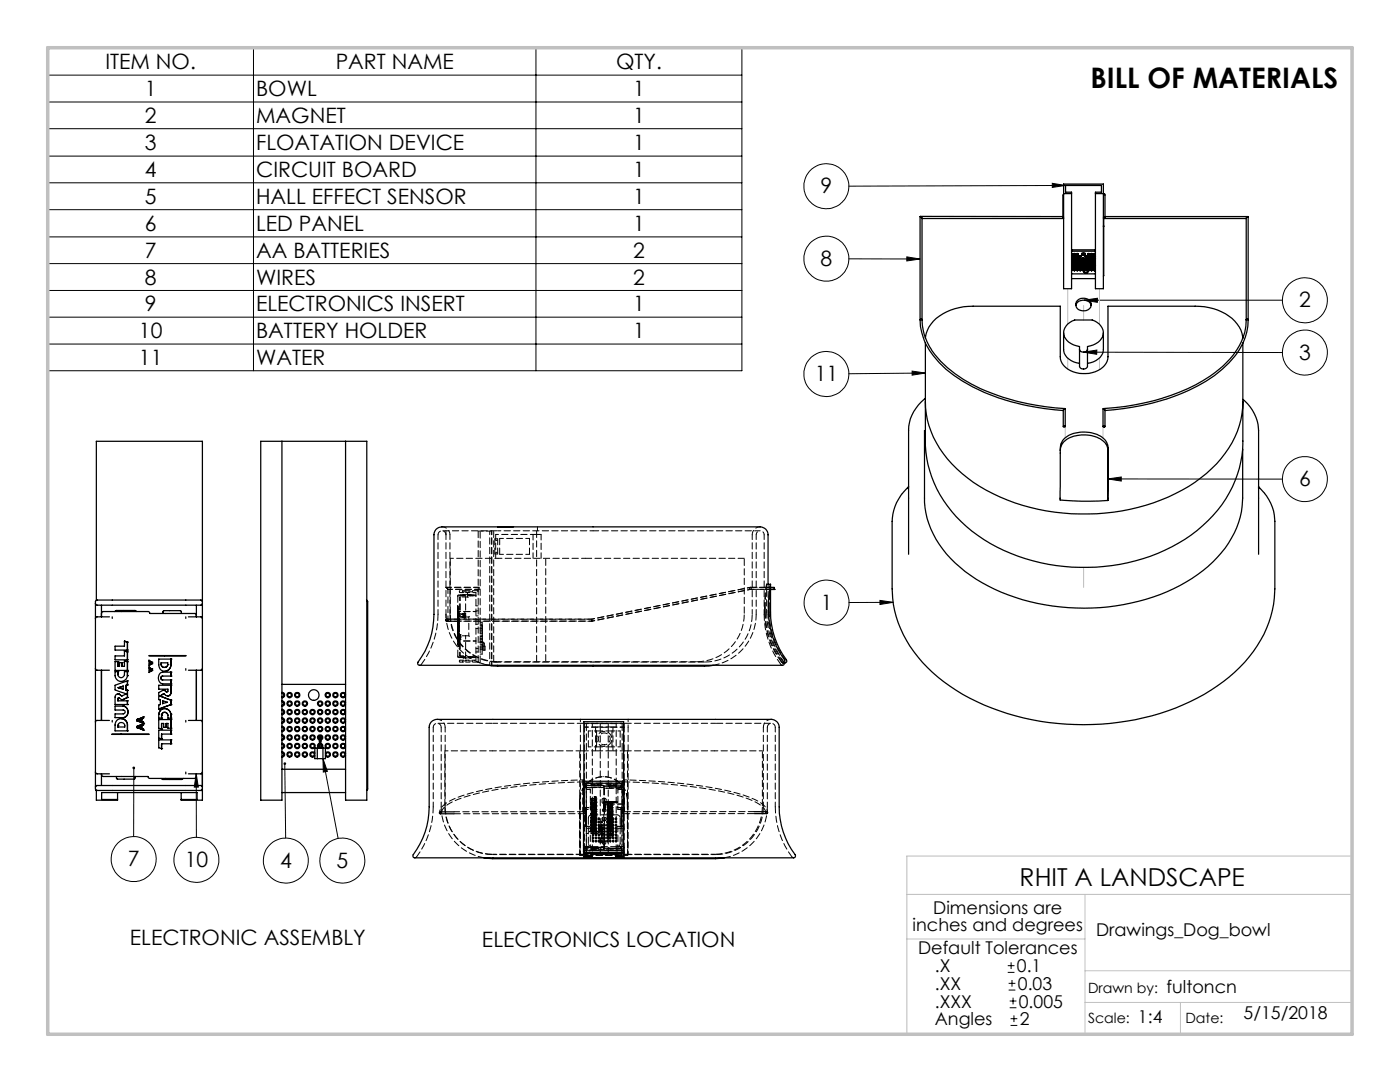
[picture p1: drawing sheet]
<svg xmlns="http://www.w3.org/2000/svg" width="279mm" height="216mm" viewBox="0 0 279 216" stroke-linecap="round" stroke-linejoin="round" font-family="sans-serif">
<defs><g id="words">
<text font-size="5.6" x="217.6" y="17.6">BILL OF MATERIALS</text>
<text font-size="4.9" x="203.5" y="176.7">RHIT A LANDSCAPE</text>
<g font-size="4.2">
<text x="21" y="13.8">ITEM NO.</text>
<text x="67" y="13.8">PART NAME</text>
<text x="122.9" y="13.8">QTY.</text>
<text x="28.9" y="19.2">1</text>
<text x="51.1" y="19.2">BOWL</text>
<text x="126.3" y="19.2">1</text>
<text x="28.9" y="24.5">2</text>
<text x="28.9" y="29.9">3</text>
<text x="51.1" y="24.5">MAGNET</text>
<text x="51.1" y="29.9">FLOATATION DEVICE</text>
<text x="126.3" y="24.5">1</text>
<text x="126.3" y="29.9">1</text>
<text x="28.9" y="35.3">4</text>
<text x="51.1" y="35.3">CIRCUIT BOARD</text>
<text x="126.3" y="35.3">1</text>
<text x="28.9" y="40.7">5</text>
<text x="51.1" y="40.7">HALL EFFECT SENSOR</text>
<text x="126.3" y="40.7">1</text>
<text x="163.8" y="38.6">9</text>
<text x="28.9" y="46.1">6</text>
<text x="51.1" y="46.1">LED PANEL</text>
<text x="126.3" y="46.1">1</text>
<text x="28.9" y="51.5">7</text>
<text x="51.1" y="51.5">AA BATTERIES</text>
<text x="126.3" y="51.5">2</text>
<text x="163.8" y="53">8</text>
<text x="28.9" y="56.8">8</text>
<text x="51.1" y="56.8">WIRES</text>
<text x="126.3" y="56.8">2</text>
<text x="28.9" y="62.1">9</text>
<text x="51.1" y="62.1">ELECTRONICS INSERT</text>
<text x="126.3" y="62.1">1</text>
<text x="259.3" y="61.3">2</text>
<text x="27.7" y="67.5">10</text>
<text x="51.1" y="67.5">BATTERY HOLDER</text>
<text x="126.3" y="67.5">1</text>
<text x="259.3" y="71.8">3</text>
<text x="27.7" y="72.8">11</text>
<text x="51.1" y="72.8">WATER</text>
<text x="162.6" y="76">11</text>
<text x="259.3" y="97">6</text>
<text x="163.8" y="121.7">1</text>
<text x="25.5" y="172.8">7</text>
<text x="36.9" y="173">10</text>
<text x="55.9" y="173.1">4</text>
<text x="67.2" y="173.1">5</text>
<text x="25.9" y="188.6">ELECTRONIC ASSEMBLY</text>
<text x="96.2" y="188.9">ELECTRONICS LOCATION</text>
</g>
<g font-size="3.5">
<text x="182.1" y="185.9">inches and degrees</text>
<text x="186.3" y="182.3">Dimensions are</text>
<text x="183.2" y="190.3">Default Tolerances</text>
<text x="218.8" y="186.8">Drawings_Dog_bowl</text>
<text x="186.6" y="197.5">.XX</text>
<text x="186.6" y="194">.X</text>
<text x="202.9" y="194">0.1</text>
<text x="203.1" y="197.5">0.03</text>
<text x="186.6" y="201.1">.XXX</text>
<text x="203.3" y="201.1">0.005</text>
<text x="232.8" y="198.1">fultoncn</text>
<text x="248.2" y="203.3">5/15/2018</text>
<text x="186.6" y="204.6">Angles</text>
<text x="203.5" y="204.6">2</text>
<text x="227.1" y="204.1">1:4</text>
</g>
<g font-size="2.8">
<text x="217.2" y="198.1">Drawn by:</text>
<text x="217.2" y="204.1">Scale:</text>
<text x="236.6" y="204.1">Date:</text>
</g>
</g></defs>
<g fill="none" stroke="#000" stroke-width=".2">
<path d="M9.5 9.7h138.6v64.3h-138.6zM9.5 15h138.6M50.6 9.7v64.3M107 9.7v64.3M9.5 20.4h138.6M9.5 25.7h138.6M9.5 31.2h138.6M9.5 36.5h138.6M210 36.6l2.7 .4-2.7 .4zM212.7 37l-43.3 .1M9.5 41.8h138.6M9.5 47.3h138.6"/>
<path d="M9.5 52.6h138.6M9.5 58h138.6M169.4 51.6l14.2 .1M181 51.3l2.6 .4-2.6 .4zM216.4 59.9l2.6-.4v.8zM216.4 59.9h39.5M9.5 63.3h138.6M9.5 68.7h138.6M182 74l2.7 .4-2.7 .5zM184.7 74.4l-15.3 .2M216.3 70.3l2.6-.5v.9zM216.3 70.3h39.6"/>
<path d="M221.1 95.6l2.7-.4v.8zM221.1 95.6h34.8M175.6 119.8l2.7 .4-2.7 .4zM178.3 120.2h-8.9M26.7 153.2v13.7M39.2 154.4l.4 2.7h-.8zM39.2 154.4v12.7M56.8 152.4l.2 14.8M64.5 151.4l.8 2.5-.8 .2zM64.5 151.4l3 15.9M201.1 194h1.4M201.1 192.7h1.4"/>
<path d="M201.3 197.6h1.3M201.3 196.2h1.3M201.5 199.7h1.3M201.8 192v1.4M202 195.5v1.4M202.2 199.1v1.3M201.5 201.1h1.3M201.7 204.6h1.3M201.7 203.3h1.3M202.4 202.6v1.3"/>
<circle cx="164.9" cy="37.2" r="4.5"/>
<circle cx="164.9" cy="51.6" r="4.5"/>
<circle cx="260.4" cy="59.9" r="4.5"/>
<circle cx="164.9" cy="74.6" r="4.5"/>
<circle cx="260.4" cy="70.3" r="4.5"/>
<circle cx="260.4" cy="95.6" r="4.5"/>
<circle cx="165" cy="120.2" r="4.5"/>
<circle cx="26.7" cy="171.4" r="4.5"/>
<circle cx="39.2" cy="171.6" r="4.5"/>
<circle cx="57" cy="171.7" r="4.5"/>
<circle cx="68.3" cy="171.7" r="4.5"/>
</g>
<path d="M216.3 61v2.8" fill="none" stroke="#c0c0c0" stroke-width=".2" stroke-dasharray="15.2 1.3 1.3 1.3"/>
<g fill="none" stroke="#c0c0c0" stroke-width=".2">
<path d="M213.1 57.6v7.1M219.4 57.6v7.1M213.1 71.4v2.2M219.4 71.4v2.4M212.6 85.1v2.2M220.1 85.1v2.3M216.3 113.4v3.8M181 178.5h88.8M181 170.8h88.8v35.6h-88.8zM216.5 178.5v27.9M181 187.4h35.5M216.5 193.7h53.3"/>
<path d="M216.5 200h53.3M235.6 200v6.4"/>
</g>
<path d="M9.5 9.5h260.3v196.9h-260.3z" fill="none" stroke="#c0c0c0" stroke-width=".7"/>
<path d="M210 36.6l2.7 .4-2.7 .4zM181 51.3l2.6 .4-2.6 .4zM216.4 59.9l2.6-.4v.8zM182 74l2.7 .4-2.7 .5zM216.3 70.3l2.6-.5v.9zM221.1 95.6l2.7-.4v.8zM175.6 119.8l2.7 .4-2.7 .4zM26.5 153a.28 .28 0 0 0 0 .5 .28 .28 0 0 0 .4-.2 .28 .28 0 0 0-.2-.3v.2v-.2zM39.2 154.4l.4 2.7h-.8zM56.7 152.2a.27 .27 0 0 0 0 .4 .27 .27 0 0 0 .4-.1 .27 .27 0 0 0-.3-.4v.3v-.3zM64.5 151.4l.8 2.5-.8 .2z" fill="#000"/>
<g fill="none" stroke="#000" stroke-width=".25">
<path d="M212.3 38.7l-.1 4.7M212.3 36.7h7.9v20.9h-1.6v-19.3h1.2v-1.3h-7.1v1.3h1.2v19.3h-1.6zM212.3 38.6h1.6M218.6 38.6h1.6M220.2 38.7l.2-.1 .1 .2v4.6M183.7 43.2h28.5M184 43.6h28.3M212.2 43.4l.1 .1M212.3 43.3l-.1 .1M213.9 50.6l.2 .1M213.9 51l.2 .2M213.9 51.9l.2 .2"/>
<path d="M213.9 52.4l.2 .1M213.9 52.8l.2 .2M213.9 53.7l.2 .2M213.9 50.8h.1l-.1-.2 .2 .1-.2 .2M213.9 51.1l.1 .1-.1 .1M213.9 51l.2 .2-.2 .1M213.9 51.5l.1 .1-.1 .2M213.9 52.2l.1-.1-.1-.1h.1l-.1 .2M213.9 52.5h.1l-.1 .1M213.9 52.4l.2 .1-.2 .2M213.9 52.9l.1 .1-.1 .1M213.9 52.8l.2 .2-.2 .1"/>
<path d="M213.9 53.3l.1 .1-.1 .2M213.9 54l.1-.1-.1-.1h.1l-.1 .2M213.9 54.6h4.7M213.9 50.1h4.7M213.9 49.8h4.7M213.9 55.6h4.7M214.1 51.6l-.2-.1 .2 .1-.2 .2M214.1 53.4l-.2-.1 .2 .1-.2 .2M214.1 53.4h.1M214.2 50.7l.2-.1 .2 .1M214.2 51.2l.1-.2 .3 .2M214.2 51.6l.1-.1 .3 .1"/>
<path d="M214.2 52.1l.2-.2 .2 .2M214.2 52.5a.19 .19 0 0 1 .2-.1 .19 .19 0 0 1 .2 .1M214.2 53l.1-.2 .3 .2M214.2 53.4l.1-.1 .3 .1M214.2 53.9l.2-.2 .2 .2M214.2 53.4h.1M214.3 52h.2l.1 .1-.3 .1zM214.3 53.8h.2l.1 .1-.2 .1zM214.6 53.4h.1M214.8 50.7l.2-.1 .2 .1M214.8 51.2l.1-.2 .3 .2M214.8 51.6l.1-.1 .3 .1"/>
<path d="M214.8 52.1l.2-.2 .2 .2M214.8 52.5a.19 .19 0 0 1 .2-.1 .19 .19 0 0 1 .2 .1M214.8 53l.1-.2 .3 .2M214.8 53.4l.1-.1 .3 .1M214.8 53.9l.2-.2 .2 .2M214.8 50.7l.3-.1 .1 .2-.3 .1zM214.8 53.4h.1M215.2 53.4h.1M215.4 51.2l.1-.2h.2l.1 .2M215.4 51.6l.1-.1h.2l.1 .1M215.4 52.1l.2-.2 .2 .2M215.4 52.5a.19 .19 0 0 1 .2-.1 .19 .19 0 0 1 .2 .1"/>
<path d="M215.4 53l.1-.2h.2l.1 .2M215.4 53.4l.1-.1 .3 .1M215.4 53.9l.2-.2 .2 .2M215.4 53.4h.1M215.4 52.1l.2-.1 .1 .1zM215.8 53.4h.1M215.9 50.6a.4 .4 0 0 1 .4-.2 .4 .4 0 0 1 .3 .4 .39 .39 0 0 1-.5 .2 .39 .39 0 0 1-.2-.4zM215.9 50.6l.2 .1 .5-.1M215.9 51.6l.2-.1 .2 .1M215.9 52.1l.2-.2 .2 .2M215.9 52.5a.19 .19 0 0 1 .2-.1 .19 .19 0 0 1 .2 .1M215.9 53l.2-.2 .2 .2"/>
<path d="M215.9 53.4l.2-.1 .2 .1M215.9 53.9l.2-.2 .4 .2M215.9 53.4h.1M216 53.9h.3zM216.3 53.8a.19 .19 0 0 0-.3-.1 .19 .19 0 0 0 0 .3 .19 .19 0 0 0 .3 0v-.1M216.3 53.4h.1M216.5 51.2l.1-.2 .3 .2M216.5 51.6l.1-.1 .3 .1M216.5 52.1l.2-.2 .2 .2M216.5 52.5a.22 .22 0 0 1 .2-.1 .22 .22 0 0 1 .2 .1M216.5 53l.1-.2 .3 .2M216.5 53.4l.2-.1-.2 .1 .2 .2"/>
<path d="M216.5 53.4h.1M216.5 53.9v.6M216.5 53.9h.4M216.5 54.5h.4M216.6 52.1l.1-.1 .2 .1zM216.7 52.9v.9v-.9M216.7 53.1h-.1a.15 .15 0 0 1 0-.2 .15 .15 0 0 1 .2 0 .15 .15 0 0 1 0 .2h-.1M216.7 53.1l-.1-.1 .1-.1 .2 .1-.2 .1M216.7 53.3l-.1 .1 .1 .1M216.7 53.6h-.4v.7l.2 .2M216.7 53.3l.2 .1-.2 .1M216.7 53.6h.4v.7l-.2 .2"/>
<path d="M216.9 53.4l-.2-.1 .2 .1-.2 .2M216.9 53.9l.4-.2 .2 .2M216.9 53.4h.1M216.9 53.9v.6M217.1 50.7l.2-.1 .2 .1M217.1 51.2l.1-.2 .3 .2M217.1 51.6l.1-.1 .3 .1M217.1 52.1l.2-.2 .2 .2M217.1 52.5a.19 .19 0 0 1 .2-.1 .19 .19 0 0 1 .2 .1M217.1 53l.1-.2 .3 .2M217.1 53.4l.1-.1 .3 .1M217.1 53.8a.19 .19 0 0 1 .3-.1 .19 .19 0 0 1 0 .3 .19 .19 0 0 1-.3 0v-.1"/>
<path d="M217.1 53.4h.1M217.2 52h.1l.1 .1-.2 .1zM217.2 53.8h.1l.1 .1-.2 .1zM217.5 53.4h.1M217.7 50.7l.1-.1 .3 .1M217.7 51.2l.1-.2 .3 .2M217.7 51.6l.1-.1 .3 .1M217.7 52.1l.1-.2 .3 .2M217.7 52.5a.19 .19 0 0 1 .2-.1 .19 .19 0 0 1 .2 .1M217.7 53l.1-.2 .3 .2M217.7 53.4l.1-.1 .3 .1M217.7 53.9l.1-.2 .3 .2"/>
<path d="M217.7 50.7l.2-.1 .2 .2-.3 .1zM217.7 53.4h.1M218.1 53.4h.1M218.2 51.2l.3-.2 .1 .2-.3-.1-.1 .2 .4-.1M218.2 51.6l.1-.1h.3l-.4 .1a.2 .2 0 0 0 .2 .2 .2 .2 0 0 0 .2-.1M218.2 53l.1-.2 .3 .2a.2 .2 0 0 0-.2-.2 .2 .2 0 0 0-.2 .3l.4-.1M218.2 53.4h.1M218.3 52.1l.2-.1v.1zM218.6 50.7l-.2-.1-.2 .1M218.6 52l-.2-.1-.2 .2M218.6 52.5a.2 .2 0 0 0-.2-.2 .2 .2 0 0 0-.2 .2M218.6 53.3h-.3l-.1 .1"/>
<path d="M218.6 53.8l-.2-.1-.2 .2M218.6 50.7h-.4l.1 .2 .3-.1M218.6 52.1l-.4-.1 .2 .2 .2-.1M218.6 52.5l-.2-.1-.2 .1 .1 .2 .3-.1M218.6 53.4h-.4a.2 .2 0 0 0 .2 .2 .2 .2 0 0 0 .2-.1M218.6 53.8h-.4l.2 .2 .2-.1M220.2 43.3a.18 .18 0 0 1 .2 0 .18 .18 0 0 1 .1 .2h-.3M220.2 45.1h.1M220.2 45.1v.1M220.3 43.6l-.1 11.5M220.3 43.6h28.4M220.5 43.2h28.6"/>
<path d="M183.6 63.8a13.4 13.4 0 0 0 5.2 9.9 38.6 38.6 0 0 0 17.9 7.5l5.5 .7M183.6 63.8l.1-.1 .3 .1M183.6 63.8l.1-20.6 .3 .2v20.4M184 63.8a12.9 12.9 0 0 0 5.1 9.6 36.3 36.3 0 0 0 13.7 6.6l5.7 1.1 4 .4M184.7 68.4v19.6a23 23 0 0 0 10.4 18.8 38.6 38.6 0 0 0 34.5 4.2 28.5 28.5 0 0 0 16.4-13.8 21.4 21.4 0 0 0 2-9.2v-19.6M184.7 79.5a8.2 8.2 0 0 0-3.4 6.4v24.7M184.7 67.5a7 7 0 0 1 5-5.6l2.6-.7 1.9-.1h17.4v10.1a3.9 3.9 0 0 0 3.8 3.3 5.2 5.2 0 0 0 5.5-2.4l.2-.9v-10.1h17.4a10.2 10.2 0 0 1 8.8 4.2l.6 1.2 .1 1M212.3 66.4v3.3a3.1 3.1 0 0 0 3.1 2.8M214.7 61a1.5 1.5 0 0 1 .8-1.4 1.5 1.5 0 0 1 1.6 .1l.3 .2a1.1 1.1 0 0 1 .3 1.1M215.1 60.3a1.64 1.64 0 0 1 2.6 .7 1.59 1.59 0 0 1-1.5 1 1.59 1.59 0 0 1-1.5-1zM215.4 69.7v-.6a3.3 3.3 0 0 1-3.1-2.8 2.99 2.99 0 0 1 2.2-2.4h3.5a2.73 2.73 0 0 1 2.1 3.3 3.7 3.7 0 0 1-3.1 1.9v.6M215.4 69.7a.84 .84 0 0 0 .8 .6 .84 .84 0 0 0 .8-.6"/>
<path d="M215.4 69.7v3.4a.84 .84 0 0 0 .8 .5 .84 .84 0 0 0 .8-.5v-3.4M220.2 66.4v3.3a3.1 3.1 0 0 1-3.2 2.8M248 79.7a8.4 8.4 0 0 1 3.2 6.2v24.7M248.7 63.9a12.8 12.8 0 0 1-4.6 9.2 35.8 35.8 0 0 1-13.8 6.8l-2.3 .6a46.4 46.4 0 0 1-7.8 1M248.7 63.9l.1-.2 .3 .2M248.7 63.9v-20.4l.3-.3h.1v20.7M249.1 63.9a13.3 13.3 0 0 1-5.2 9.8 35.9 35.9 0 0 1-13.9 6.7l-5.7 1.1-3.8 .4M56.3 88.1v71.6h-4.3v-71.6h21.2v71.6h-4.2v-71.6M181.3 97.5v-.4l-1.2 1.4M184.5 85.9v13.5a18.2 18.2 0 0 0 7.1 13.8 37.5 37.5 0 0 0 21.6 8 40.6 40.6 0 0 0 25.8-6.5 19.8 19.8 0 0 0 8.9-13.7l.1-11.4M184.7 80.2a19.5 19.5 0 0 0 8.4 15.2 39.2 39.2 0 0 0 25.8 7.1 37.5 37.5 0 0 0 21.9-8 19 19 0 0 0 7.2-14.3M211.6 89.8a3.4 3.4 0 0 1 3.5-3.5 7.1 7.1 0 0 1 4.5 .7 2.92 2.92 0 0 1 1.6 3l-.1 9.9v-9.4a3.3 3.3 0 0 0-2.9-3.5 6.4 6.4 0 0 0-5.9 1.2 2.87 2.87 0 0 0-.7 2.2v9.3a44.1 44.1 0 0 0 9.5 .2"/>
<path d="M212.2 85.1v-3.3l.3-.3 .1 3.6M220.1 85.1v-3.5l.4 .2v3.3M251.2 97.5v-.4a9.8 9.8 0 0 1 3.2 6.9v13.5a22.6 22.6 0 0 1-8 16.6 43.5 43.5 0 0 1-24.9 10.3 48.6 48.6 0 0 1-31.9-7.5 25.5 25.5 0 0 1-11.3-16.3l-.3-3.1v-13.5a9.3 9.3 0 0 1 2.1-5.5M19.2 119.8v-31.7h21.2v69.6M73.2 119.8h.1M73.3 119.8l-.1 .1M73.3 119.8l.1 .2v37.5l-.2 .2M153.1 117.2h1.4v.4M153.1 117.6h1.4M153.6 117.6v.4a25.5 25.5 0 0 0 .4 8.5 29.8 29.8 0 0 0 2.6 5.4l-.1 .3-.3 .1M153.8 117.6a24.2 24.2 0 0 0 .8 9.5 20.6 20.6 0 0 0 2.4 4.8l-.3 .4h-.5M153.8 117.2v-.6h-.5v-9.9a1.85 1.85 0 0 0-2.3-1.6h-61.6a3.1 3.1 0 0 0-2.4 .6l-.4 1v15.9a16 16 0 0 1-3.2 9.7 .55 .55 0 0 0 .8 .5h71.2a.93 .93 0 0 0 1.1-.4v-.1"/>
<path d="M153.8 116.6l-.2 .6M154.5 117.6h.1M19.1 133.4l.2 .3h2.5M19.1 120.4l.2 .4h20.8l.3-.4M20.2 122.4l.3-.4h9.2l.2 .3a.99 .99 0 0 0 1.1 .1h7.9l.3 .4M20.2 120.8v2.3M20.2 133.7v10.1M21.8 123.1h-2.5l-.2 .3M22.4 123.1v.3M22.9 122l.3-.2h3.8l.3 .2M23.5 134h-.5a1.36 1.36 0 0 0 1.3 2 1.22 1.22 0 0 0 1.1-1.2M23.5 134v.6a.65 .65 0 0 0 .7 .6 .65 .65 0 0 0 .6-.6v-.6h.6"/>
<path d="M23.5 139.5v-.2a.52 .52 0 0 1 .8 .4M23.5 139.5v.3h1.9M23.5 132h-.5v1.8h2.4M23.5 132v1h.3v-.8h.6M23.5 132h.1M23.5 134h.1M23.6 138.5h.1M23.6 138.5l.4 .1M23.6 137.2l1-.3v.6zM23.6 137.2h.1M23.7 139.2l-.2 .3M24 138.6l-.6-.1-.3 .2-.1 1.9h2.4"/>
<path d="M24.3 139.7h.1M24.4 132.2h.1M24.8 128l.6 .1M24.8 129.9l.6 .2M24.8 131.9l.6 .1M24.8 128v.9h-1.8v.8h2.4M24.8 129.9v1h-1.8v.8h2.4M24.8 131.9v1.1h-.4v-.8M24.8 128h.1M24.8 129.9h.1M24.8 131.9h.1M25.1 137.7l.3 .1"/>
<path d="M25.1 137.7h.1M25.1 136.8h.1M25.1 136.8v.9M25.4 139.2l-1.1 .5M25.4 136.7l-.3 .1M25.4 135.9l-2.4 .8v1l2.2 .8-.9 .4-.3-.3M25.4 139.2h.1M25.4 128.1h.1M25.4 130.1h.1M25.4 132h.1M25.4 137.8h.1M25.4 136.7h.1"/>
<path d="M25.4 134h.1M25.4 134.8h.1M25.4 139.8h.1M25.4 131.7h.1M25.4 133.8h.1M25.4 129.7h.1M25.4 135.9h.1M25.4 128.1v1.6M25.4 130.1v1.6M25.4 132v1.8M25.4 134v.8M25.4 135.9v.8"/>
<path d="M25.4 137.8v1.4M25.4 139.8v.8M29.7 131.7l.6 .5M29.7 130.9h7.4M29.7 133.1l.6 .4M29.7 130.8h7.4M29.7 132v.6M29.7 133.3v.6M29.8 132.1l.4 .2-.4 .2zM29.8 133.4l.4 .2-.4 .2zM30.3 132.4l-.6 .5M30.3 133.8l-.6 .4"/>
<path d="M30.3 132.4h.1M30.3 132.2h.1M30.3 133.5h.1M30.3 133.8h.1M30.3 132.2v.2M30.3 133.5v.3M31.9 138.9l2.2 .8M31.9 138.9h.1M32.2 132.6v-.3h1.3v.3M32.2 132.6a.66 .66 0 0 0 .6 .6 .66 .66 0 0 0 .7-.6M32.5 134.9a.39 .39 0 0 0-.4 .4 .39 .39 0 0 0 .4 .4M32.5 139.8l.9 .3-.9 .3z"/>
<path d="M32.5 135.7h1.6M32.5 134.9h1.6M32.5 122.4v-.4l.2-.2h3.3l.2 .2v.4M32.7 137.7l.5 .3M32.7 137.7l-1 .5v1.4l.3 .1v.9l-.3 .1v.8M32.7 137.7h.1M33.2 138l.1 .1M33.4 138.9h.1M33.5 132.6h.1M34.1 138.3a.74 .74 0 0 1-.6 .6 .74 .74 0 0 1-.8-.5l-.8 .5M34.1 138.3l-.2 .4-.5 .2M34.1 132.6a1.25 1.25 0 0 1-1.3 1.3"/>
<path d="M34.1 131.5h-2.4v1.1a1.22 1.22 0 0 0 1.2 1.4 1.22 1.22 0 0 0 1.2-1.4M34.1 136.7h-2.4v.8h1.8v.5h-.3M34.1 139.7h.1M34.1 134.1h-.8a1.24 1.24 0 0 0-1.7 1.2 1.24 1.24 0 0 0 1.7 1.2h.8M34.1 136.7h.1M34.1 131.5h.1M34.1 135.7h.1M34.1 136.5h.1M34.1 134.9h.1M34.1 134.1h.1M34.1 131.5v1.1M34.1 134.1v.8"/>
<path d="M34.1 135.7v.8M34.1 136.7v1.6M34.1 139.7v.9M37.1 123.1v.3M37.1 133.4v.3M37.6 123.1h2.6l.2 .3M39.2 120.8v2.3M39.2 133.7v10.1M40.4 120.1l-.3-.4h-20.8l-.2 .3v37.6l.2 .1h20.8M40.4 133.4l-.3 .3h-2.5M56.3 138.3a.37 .37 0 0 1 .4 .4 .37 .37 0 0 1-.4 .4M56.3 138.1a.53 .53 0 0 1 .5 .6 .53 .53 0 0 1-.5 .5"/>
<path d="M56.3 139.8a.53 .53 0 0 1 .5 .6 .53 .53 0 0 1-.5 .5M56.3 136.6h12.7M69 138.5a.53 .53 0 0 0-.8-.2 .53 .53 0 0 0 0 .8 .53 .53 0 0 0 .8-.2M89 123.8h.1M89 123.8l.2 .2h2.4M91.7 123.5h-2.6l-.1 .3M97.5 132.8l1.8 .1h41.3l1.8-.1M19.1 154.1l.2 .3h2.5M19.1 157.1l.2-.4h20.9l.2 .4M19.2 157.7v2h4.3v-.2M19.2 157.7h.2M19.2 157.7h.1"/>
<path d="M20.2 154.6l.4 .3h8.5a.39 .39 0 0 1 .6 .4h9.2l.3-.4M20.2 154.4v2.3M21.8 143.8h-2.5l-.2 .3M22.3 146.5h7.4M22.4 143.8v.3M23.2 154.9l.2 .6h3.4l.2-.6M23.5 159.5h-3.2v-1.3h19v1.3h-3.1M23.5 158.2v1.3M23.5 144.7h.1M23.6 144.4a.73 .73 0 0 1 .9-.2 .73 .73 0 0 1 .4 .9h-1.4zM24.2 143.4a1.26 1.26 0 0 1 1.2 1.3M24.6 140.9a1.16 1.16 0 0 1 1 1.1 1.16 1.16 0 0 1-1 1.2"/>
<path d="M24.6 140.9a1.17 1.17 0 0 1 .9 1.1 1.17 1.17 0 0 1-.9 1.2M24.6 140.9h.1M24.6 143.2h.1M24.6 140.9h-1.6v.8h.7a1.01 1.01 0 0 1 1.3 .3 .7 .7 0 0 1-1 .5h-1v.7h1.6M25.4 144.7a1.24 1.24 0 0 0-1.2-1.3 1.24 1.24 0 0 0-1.2 1.3v1.1h2.4M25.4 145.8h.1M25.4 140.6h.1M25.4 144.7v1.1M27.4 145.2l1.2 .5M27.4 143.9l1.2 .4M27.4 144.9h.1M27.4 145.2h.1"/>
<path d="M27.4 143.9h.1M27.4 143.5h.1M27.4 143.5v.4M27.4 144.9v.3M27.6 145.1l.6-.2v.4zM27.6 143.7l.6-.2v.4zM28.6 144.4l-1.2 .5M28.6 143.1l-1.2 .4M28.6 144.4v.3l-.2 .1v.5l.2 .2v.2M28.6 144.4h.1M28.6 145.7h.1M28.6 144.3h.1"/>
<path d="M28.6 143.1v.2l-.2 .1v.6l.2 .1v.2M28.6 143.1h.1M31.7 142.5a1.22 1.22 0 0 1 1.2-1.1 1.22 1.22 0 0 1 1.2 1.1M31.7 142.5v.8h.5M31.7 142.5h.1M31.7 141.5h.1M32.1 155.3l.4 .2h3.7l.4-.2M32.2 142.7a.64 .64 0 0 1 .7-.6 .64 .64 0 0 1 .6 .6M32.2 142.7h.1M32.2 149.4h.1M32.2 143.3h.1M32.2 147.5h.1"/>
<path d="M32.2 145.5h.1M32.2 142.7v.6M33.2 145.1h-.5v-.7h-.5v1.1M33.2 145.1v-.7h.3v.9h.6M33.2 145.1h.1M33.5 142.7v.6h.6M34.1 140.6l-2.4 .9M34.1 142.5h.1M34.1 147.6h-2.4v1.6l.5 .2M34.1 148.4h-1.9v1M34.1 145.7h-2.4v1.6l.5 .2M34.1 146.5h-1.9v1"/>
<path d="M34.1 140.6h.1M34.1 143.6h-2.4v1.7l.5 .2M34.1 145.3h.1M34.1 143.6h.1M34.1 143.3h.1M34.1 145.7h.1M34.1 146.5h.1M34.1 148.4h.1M34.1 147.6h.1M34.1 142.5v.8M34.1 143.6v1.7M34.1 145.7v.8"/>
<path d="M34.1 147.6v.8M36.2 158.2v1.3M37.1 154.1v.3M37.1 143.8v.3M37.6 143.8h2.6l.2 .3M39.2 154.4v2.3M40.1 157.7h.3M40.4 154.1l-.3 .3h-2.5M40.4 157.4l-.3 .3M40.4 157.7v2h-4.2v-.2M56.3 140a.37 .37 0 0 1 .3 .4 .37 .37 0 0 1-.3 .4M56.3 141.7a.37 .37 0 0 1 .3 .4 .37 .37 0 0 1-.3 .4"/>
<path d="M56.3 141.5a.53 .53 0 0 1 .5 .6 .53 .53 0 0 1-.5 .5M56.3 146.8a.37 .37 0 0 1 .3 .4 .37 .37 0 0 1-.3 .3M56.3 146.6a.53 .53 0 0 1 .5 .5 .53 .53 0 0 1-.5 .6M56.3 148.5a.37 .37 0 0 1 .3 .4 .37 .37 0 0 1-.3 .3M56.3 148.3a.53 .53 0 0 1 .5 .5 .53 .53 0 0 1-.5 .6M56.3 150a.53 .53 0 0 1 .5 .5 .53 .53 0 0 1-.5 .6M56.3 150.2a.37 .37 0 0 1 .3 .3 .37 .37 0 0 1-.3 .4M56.3 143.4a.37 .37 0 0 1 .3 .4 .37 .37 0 0 1-.3 .3M56.3 143.2a.53 .53 0 0 1 .5 .6 .53 .53 0 0 1-.5 .5M56.3 144.9a.53 .53 0 0 1 .5 .6 .53 .53 0 0 1-.5 .5M56.3 145.1a.37 .37 0 0 1 .3 .4 .37 .37 0 0 1-.3 .3M56.3 158.2h12.7"/>
<path d="M56.3 153.5h12.7M62.8 150.3a.53 .53 0 0 0-.8-.2 .53 .53 0 0 0 0 .9 .53 .53 0 0 0 .8-.2M62.8 149.3h2.1v2.1h-2.1zM63.3 149.3v2.1M63.7 149.3v-1.9a.2 .2 0 0 1 0-.3 .2 .2 0 0 1 .3 0 .2 .2 0 0 1 0 .3v1.9M63.7 148.3l-.3 .5 .2 .5M63.7 148.5l-.2 .3 .2 .4M63.7 147.7a.52 .52 0 0 1-.2-.8 .52 .52 0 0 1 .8 0 .52 .52 0 0 1-.3 .8M63.7 147.5a.37 .37 0 0 1-.1-.6 .37 .37 0 0 1 .6 0 .37 .37 0 0 1-.2 .6M64 148.3l.4 .5-.2 .5M64 148.5l.2 .3-.2 .4M64.5 149.3v2.1"/>
<path d="M64.9 150.3a.53 .53 0 0 1 .8-.2 .53 .53 0 0 1 0 .9 .53 .53 0 0 1-.8-.2M69 140.2a.53 .53 0 0 0-.8-.2 .53 .53 0 0 0 0 .8 .53 .53 0 0 0 .8-.3M69 141.9a.53 .53 0 0 0-.8-.2 .53 .53 0 0 0 0 .8 .53 .53 0 0 0 .8-.3M69 143.6a.53 .53 0 0 0-.8-.3 .53 .53 0 0 0 0 .9 .53 .53 0 0 0 .8-.3M69 145.3a.53 .53 0 0 0-.8-.3 .53 .53 0 0 0 0 .9 .53 .53 0 0 0 .8-.3M69 147a.53 .53 0 0 0-.8-.3 .53 .53 0 0 0 0 .9 .53 .53 0 0 0 .8-.3M69 150.4a.53 .53 0 0 0-.8-.3 .53 .53 0 0 0 0 .9 .53 .53 0 0 0 .8-.3M69 148.7a.53 .53 0 0 0-.8-.3 .53 .53 0 0 0 0 .9 .53 .53 0 0 0 .8-.3M86 144.1a3.7 3.7 0 0 1 2.9-.6h63.9a2.63 2.63 0 0 1 2.5 .9l.2 .7v15.9a16.2 16.2 0 0 0 3.2 9.7 .55 .55 0 0 1-.8 .5h-73.9a1.85 1.85 0 0 1-1.6-.2v-.2a18.9 18.9 0 0 0 3.2-8.5l.1-17.2v-.4zM116.5 156.1l.1 .2h7.8l.1-.2M116.5 155.9v-11.9h8v26.1M116.9 156.9a3.5 3.5 0 0 1 2.1-.2h.5a1.15 1.15 0 0 1 1.1 .2h3.3l.1 .2"/>
<path d="M116.9 156.3v.9M117.5 157.2l-1 .1M117.7 157.2v.1M117.9 156.7h1.7M118.6 159h.3M118.6 159.7l.3 .1M118.6 159v.3h-.7v.3h1M118.6 159.7v.4h-.7v.3h1M118.6 159h.1M118.6 159.7h.1M118.9 159h.1M118.9 159.8h.1"/>
<path d="M118.9 159.6h.1M118.9 159v.6M118.9 159.8v.6M122.9 156.8a.9 .9 0 0 0-1-.1h-.4v.2M122.9 156.8v.1M123.2 157.2v.1M123.4 157.2h1l.1 .1M124 156.3v.9M124.5 156l-.1-.1h-7.9v14.1l.1 .1M90.6 162h-2.7a.19 .19 0 0 0-.2 .2 .19 .19 0 0 0 .2 .2h2.7M96.6 171.2l1.8 .1h44.4l1.8-.1M116.5 168.8l.1 .1h.9"/>
<path d="M116.5 169.9l.1-.1h7.8l.1 .1M116.5 161l.1 .1h.9M116.5 170.1v.8l1.6-.1M116.5 170.1h.1M116.6 171.2v.1h7.9v-.1M116.6 170.1h7.8M116.9 168.9l.1 .2h3.4l.1 .2h3.4l.1-.2M116.9 161.1v3.8M116.9 168.9v.9M117 171.2h.1M117.5 164.9h-.9l-.1 .1M117.7 165.9h2.8"/>
<path d="M117.7 164.9v.1M118 169.1v.1a.93 .93 0 0 0 1.1 .1h.3l.1-.2M118.1 170.8h-1.2v-.5h7.2v.5h-1.2M118.1 170.3v.5M118.1 162.9l.2 .1M118.1 161.3h-.1a.45 .45 0 0 0 .2 .7 .45 .45 0 0 0 .7-.5M118.1 161.3v.2a.25 .25 0 0 0 .3 .2 .25 .25 0 0 0 .2-.2v-.2h.3M118.1 163.3l.3 .1M118.1 163.3v.1h.8M118.1 160.5h-.2v.6h1M118.1 160.5v.4h.2v-.3h.2M118.1 165.3h.1"/>
<path d="M118.1 160.5h.1M118.1 161.3h.1M118.2 171.2v.1M118.2 171.2h.1M118.2 162.5l.3-.2v.3zM118.2 162.5h.1M118.2 163.2l-.1 .1M118.2 165.1h.1a.22 .22 0 0 1 .3-.1 .22 .22 0 0 1 0 .4 .22 .22 0 0 1-.3 0h-.2zM118.3 163l-.2-.1-.2 .2v.6h1M118.4 164.8l.3 .1 .2 .3M118.4 163.4h.1M118.5 160.6h.1"/>
<path d="M118.5 163.8l.4 .3v.4l-.4 .2M118.5 163.8a.45 .45 0 0 1 .4 .5 .45 .45 0 0 1-.4 .4M118.5 163.8h.1M118.5 164.7h.1M118.5 163.8h-.6v.3h.4a.22 .22 0 0 1 .3 0 .22 .22 0 0 1 0 .3 .22 .22 0 0 1-.3 0h-.4v.3h.6M118.6 160.4l.3 .1M118.6 160.4v.5h-.1v-.3M118.6 160.4h.1M118.7 162.6l.2 .1M118.7 162.6h.1M118.7 162.3h.1M118.7 162.3v.3"/>
<path d="M118.9 163.2l-.5 .2M118.9 162.2l-.2 .1M118.9 161.9l-.4 .2a.54 .54 0 0 0-.6 .5l.9 .3-.4 .2-.1-.1M118.9 165.2a.46 .46 0 0 0-.5-.4 .46 .46 0 0 0-.5 .4v.5h1M118.9 163.2h.1M118.9 160.5h.1M118.9 162.7h.1M118.9 162.2h.1M118.9 165.7h.1M118.9 163.4h.1M118.9 163.7h.1M118.9 161.3h.1"/>
<path d="M118.9 161.5h.1M118.9 160.4h.1M118.9 161.1h.1M118.9 161.9h.1M118.9 160.5v.6M118.9 161.3v.2M118.9 161.9v.3M118.9 162.7v.5M118.9 163.4v.3M118.9 165.2v.5M119.6 165.5l.5 .1M119.6 164.9l.5 .2"/>
<path d="M119.6 165.3h.1M119.6 164.9h.1M119.6 165.5h.1M119.6 164.8h.1M119.6 164.8v.1M119.6 165.3v.2M119.7 165.4l.2-.1v.2zM119.7 164.9l.2-.1v.2zM120.1 165.2l-.5 .1M120.1 164.6l-.5 .2M120.1 164.6l-.2 .2 .2 .8M120.1 165.2h.1"/>
<path d="M120.1 165.1h.1M120.1 165.6h.1M120.1 164.6h.1M120.5 160.4l.2 .1M120.5 160.1h2.7M120.5 160.9l.2 .1M120.5 160.5h.1M120.5 161.2h.1M120.5 161h.1M120.5 161v.2M120.5 160.5l.1 .1-.1 .1zM120.5 161l.1 .1-.1 .1"/>
<path d="M120.7 160.7l-.2 .1M120.7 161.2l-.2 .1M120.7 160.7h.1M120.7 160.5h.1M120.7 161h.1M120.7 161.2h.1M120.7 160.5v.2M120.7 161v.2M121.2 164.4a.44 .44 0 0 1 .5-.4 .44 .44 0 0 1 .4 .4M121.2 164.4v.3h.2M121.2 164.4h.1M121.2 164h.1"/>
<path d="M121.3 163.1l.8 .3M121.3 163.1h.1M121.4 169.3h1.6M121.4 160.6h.1a.23 .23 0 0 1 .3 0 .23 .23 0 0 1-.1 .4 .23 .23 0 0 1-.3-.1zM121.4 164.5a.23 .23 0 0 1 .3-.2 .23 .23 0 0 1 .2 .2M121.4 164.5h.1M121.4 167h.1M121.4 164.7h.1M121.4 165.6h.1M121.4 166.3h.1M121.4 164.5v.2M121.5 163.4l.3 .1-.3 .2z"/>
<path d="M121.6 162.6l.2 .2M121.6 162.6l-.4 .2 .1 .6-.1 .6M121.6 162.6h.1M121.7 165.4h-.1v-.3h-.2v.5M121.7 165.4v-.3h.2v.4h.2M121.7 165.4h.1M121.8 162.8h.1M121.9 164.5v.2h.2M121.9 160.7h.1M122.1 161.6h-.7a.2 .2 0 0 0 0 .3 .2 .2 0 0 0 .3 0h.4M122.1 163.7l-.9 .3M122.1 162.8a.25 .25 0 0 1-.2 .3 .25 .25 0 0 1-.3-.2l-.3 .2"/>
<path d="M122.1 162.8l-.2 .3M122.1 160.7l-.1 .4-.4 .1M122.1 160.3h-.9v.4a.44 .44 0 0 0 .5 .5 .44 .44 0 0 0 .4-.5M122.1 164.4h.1M122.1 162.3h-.9v.3h.3a.23 .23 0 0 1 .2-.1 .23 .23 0 0 1 .1 .3M122.1 163.4h.1M122.1 166.4h-.9v.6h.2M122.1 166.7h-.7v.3M122.1 165.6h-.9v.6l.2 .1M122.1 165.9h-.7v.4M122.1 161.3a.61 .61 0 0 0-.9 .5l.2 .3 .7 .1M122.1 163.7h.1"/>
<path d="M122.1 164.9h-.9v.6l.2 .1M122.1 162.3h.1M122.1 165.5h.1M122.1 164.9h.1M122.1 164.7h.1M122.1 160.3h.1M122.1 165.6h.1M122.1 165.9h.1M122.1 161.9h.1M122.1 162.2h.1M122.1 166.7h.1M122.1 166.4h.1"/>
<path d="M122.1 161.6h.1M122.1 161.3h.1M122.1 160.3v.4M122.1 161.3v.3M122.1 161.9v.3M122.1 162.3v.5M122.1 163.4v.3M122.1 164.4v.3M122.1 164.9v.6M122.1 165.6v.3M122.1 166.4v.3M122.9 170.3v.5"/>
<path d="M122.9 171.2v.1M122.9 171.2h.1M123.2 168.8v.1M123.2 161v.1M123.2 164.9v.1M123.4 164.9h1l.1 .1M124 161.1v3.8M124 168.9v.9M124.1 171.2h.1M124.4 170.1h.1M124.5 168.8l-.1 .1h-1M124.5 161l-.1 .1h-1"/>
<path d="M124.5 170l-.1 .1M124.5 170.1v.8l-1.6-.1M150.5 162h2.5a.19 .19 0 0 1 .2 .2 .19 .19 0 0 1-.2 .1h-2.4"/>
<circle cx="214.4" cy="53" r=".17"/>
<circle cx="214.4" cy="51.2" r=".17"/>
<circle cx="214.4" cy="53.4" r=".17"/>
<circle cx="214.4" cy="51.6" r=".17"/>
<circle cx="214.4" cy="53.9" r=".17"/>
<circle cx="214.4" cy="52.1" r=".17"/>
<circle cx="214.4" cy="51.6" r=".13"/>
<circle cx="214.4" cy="52.5" r=".13"/>
<circle cx="214.4" cy="53.4" r=".13"/>
<circle cx="214.4" cy="53" r=".13"/>
<circle cx="214.4" cy="51.2" r=".13"/>
<circle cx="214.4" cy="52.5" r=".16"/>
<circle cx="214.4" cy="50.7" r=".16"/>
<circle cx="214.5" cy="50.7" r=".11"/>
<circle cx="215" cy="51.6" r=".12"/>
<circle cx="215" cy="52.5" r=".12"/>
<circle cx="215" cy="53.4" r=".12"/>
<circle cx="215" cy="51.2" r=".12"/>
<circle cx="215" cy="53" r=".12"/>
<circle cx="215" cy="52.9" r=".18"/>
<circle cx="215" cy="51.1" r=".18"/>
<circle cx="215" cy="53.4" r=".18"/>
<circle cx="215" cy="51.6" r=".18"/>
<circle cx="215" cy="52.1" r=".18"/>
<circle cx="215" cy="53.9" r=".18"/>
<circle cx="215" cy="52.1" r=".11"/>
<circle cx="215" cy="53.9" r=".11"/>
<circle cx="215" cy="52.5" r=".18"/>
<circle cx="215" cy="50.7" r=".11"/>
<circle cx="215.6" cy="51.6" r=".12"/>
<circle cx="215.6" cy="52.5" r=".12"/>
<circle cx="215.6" cy="53" r=".12"/>
<circle cx="215.6" cy="53.4" r=".12"/>
<circle cx="215.6" cy="51.2" r=".12"/>
<circle cx="215.6" cy="53.9" r=".11"/>
<circle cx="215.6" cy="53" r=".17"/>
<circle cx="215.6" cy="51.2" r=".17"/>
<circle cx="215.6" cy="53.4" r=".17"/>
<circle cx="215.6" cy="51.6" r=".17"/>
<circle cx="215.6" cy="53.9" r=".17"/>
<circle cx="215.6" cy="52.1" r=".17"/>
<circle cx="215.6" cy="52.5" r=".16"/>
<circle cx="216.1" cy="51.6" r=".12"/>
<circle cx="216.1" cy="52.5" r=".12"/>
<circle cx="216.1" cy="53" r=".12"/>
<circle cx="216.1" cy="53.4" r=".12"/>
<circle cx="216.1" cy="52.1" r=".11"/>
<circle cx="216.2" cy="53" r=".17"/>
<circle cx="216.2" cy="53.4" r=".17"/>
<circle cx="216.2" cy="51.6" r=".17"/>
<circle cx="216.2" cy="52.1" r=".17"/>
<circle cx="216.2" cy="52.5" r=".16"/>
<circle cx="216.7" cy="51.2" r=".17"/>
<circle cx="216.7" cy="51.6" r=".17"/>
<circle cx="216.7" cy="52.1" r=".17"/>
<circle cx="216.7" cy="51.6" r=".13"/>
<circle cx="216.7" cy="52.5" r=".13"/>
<circle cx="216.7" cy="51.2" r=".13"/>
<circle cx="216.7" cy="52.5" r=".16"/>
<circle cx="217.3" cy="51.2" r=".17"/>
<circle cx="217.3" cy="53" r=".17"/>
<circle cx="217.3" cy="53.4" r=".17"/>
<circle cx="217.3" cy="51.6" r=".17"/>
<circle cx="217.3" cy="52.1" r=".17"/>
<circle cx="217.3" cy="51.6" r=".13"/>
<circle cx="217.3" cy="52.5" r=".13"/>
<circle cx="217.3" cy="53" r=".13"/>
<circle cx="217.3" cy="53.4" r=".13"/>
<circle cx="217.3" cy="51.2" r=".13"/>
<circle cx="217.3" cy="52.5" r=".16"/>
<circle cx="217.3" cy="50.7" r=".16"/>
<circle cx="217.3" cy="50.7" r=".11"/>
<circle cx="217.9" cy="51.6" r=".12"/>
<circle cx="217.9" cy="52.5" r=".12"/>
<circle cx="217.9" cy="53.4" r=".12"/>
<circle cx="217.9" cy="53" r=".12"/>
<circle cx="217.9" cy="51.2" r=".12"/>
<circle cx="217.9" cy="51.1" r=".18"/>
<circle cx="217.9" cy="52.9" r=".18"/>
<circle cx="217.9" cy="53.4" r=".18"/>
<circle cx="217.9" cy="51.6" r=".18"/>
<circle cx="217.9" cy="52.1" r=".18"/>
<circle cx="217.9" cy="53.9" r=".18"/>
<circle cx="217.9" cy="52.1" r=".11"/>
<circle cx="217.9" cy="53.9" r=".11"/>
<circle cx="217.9" cy="52.5" r=".18"/>
<circle cx="217.9" cy="50.7" r=".11"/>
<circle cx="218.4" cy="51.6" r=".12"/>
<circle cx="218.4" cy="52.5" r=".12"/>
<circle cx="218.4" cy="51.2" r=".12"/>
<circle cx="218.4" cy="53" r=".12"/>
<circle cx="218.4" cy="53.4" r=".12"/>
<circle cx="218.4" cy="53.9" r=".11"/>
<circle cx="218.4" cy="50.7" r=".11"/>
<circle cx="212.4" cy="85.1" r=".18"/>
<circle cx="220.3" cy="85.1" r=".18"/>
<circle cx="57.8" cy="138.7" r=".53"/>
<circle cx="57.8" cy="138.7" r=".37"/>
<circle cx="59.3" cy="138.7" r=".53"/>
<circle cx="59.3" cy="138.7" r=".37"/>
<circle cx="62.6" cy="138.7" r="1.05"/>
<circle cx="65.4" cy="138.7" r=".53"/>
<circle cx="65.4" cy="138.7" r=".37"/>
<circle cx="66.9" cy="138.7" r=".53"/>
<circle cx="66.9" cy="138.7" r=".37"/>
<circle cx="68.5" cy="138.7" r=".37"/>
<circle cx="57.8" cy="147.1" r=".53"/>
<circle cx="57.8" cy="150.5" r=".53"/>
<circle cx="57.8" cy="148.8" r=".53"/>
<circle cx="57.8" cy="143.8" r=".53"/>
<circle cx="57.8" cy="140.4" r=".53"/>
<circle cx="57.8" cy="145.4" r=".53"/>
<circle cx="57.8" cy="142.1" r=".53"/>
<circle cx="57.8" cy="143.8" r=".37"/>
<circle cx="57.8" cy="145.5" r=".37"/>
<circle cx="57.8" cy="150.5" r=".37"/>
<circle cx="57.8" cy="148.9" r=".37"/>
<circle cx="57.8" cy="147.2" r=".37"/>
<circle cx="57.8" cy="142.1" r=".37"/>
<circle cx="57.8" cy="140.4" r=".37"/>
<circle cx="59.3" cy="147.1" r=".53"/>
<circle cx="59.3" cy="150.5" r=".53"/>
<circle cx="59.3" cy="148.8" r=".53"/>
<circle cx="59.3" cy="143.8" r=".53"/>
<circle cx="59.3" cy="140.4" r=".53"/>
<circle cx="59.3" cy="145.4" r=".53"/>
<circle cx="59.3" cy="142.1" r=".53"/>
<circle cx="59.3" cy="143.8" r=".37"/>
<circle cx="59.3" cy="145.5" r=".37"/>
<circle cx="59.3" cy="150.5" r=".37"/>
<circle cx="59.3" cy="148.9" r=".37"/>
<circle cx="59.3" cy="147.2" r=".37"/>
<circle cx="59.3" cy="142.1" r=".37"/>
<circle cx="59.3" cy="140.4" r=".37"/>
<circle cx="60.8" cy="143.8" r=".37"/>
<circle cx="60.8" cy="150.5" r=".37"/>
<circle cx="60.8" cy="145.5" r=".37"/>
<circle cx="60.8" cy="148.9" r=".37"/>
<circle cx="60.8" cy="147.2" r=".37"/>
<circle cx="60.8" cy="142.1" r=".37"/>
<circle cx="60.8" cy="140.4" r=".37"/>
<circle cx="60.8" cy="147.2" r=".52"/>
<circle cx="60.8" cy="150.5" r=".52"/>
<circle cx="60.8" cy="148.8" r=".52"/>
<circle cx="60.8" cy="145.5" r=".52"/>
<circle cx="60.8" cy="143.8" r=".52"/>
<circle cx="60.8" cy="140.4" r=".52"/>
<circle cx="60.8" cy="142.1" r=".52"/>
<circle cx="62.4" cy="143.8" r=".36"/>
<circle cx="62.4" cy="145.5" r=".36"/>
<circle cx="62.4" cy="150.6" r=".36"/>
<circle cx="62.4" cy="148.9" r=".36"/>
<circle cx="62.4" cy="147.2" r=".36"/>
<circle cx="62.4" cy="142.1" r=".36"/>
<circle cx="62.4" cy="147.1" r=".53"/>
<circle cx="62.4" cy="148.8" r=".53"/>
<circle cx="62.4" cy="145.4" r=".53"/>
<circle cx="62.4" cy="143.8" r=".53"/>
<circle cx="62.4" cy="142.1" r=".53"/>
<circle cx="63.9" cy="143.8" r=".36"/>
<circle cx="63.9" cy="145.5" r=".36"/>
<circle cx="63.9" cy="142.1" r=".36"/>
<circle cx="63.9" cy="140.4" r=".36"/>
<circle cx="63.9" cy="143.8" r=".53"/>
<circle cx="63.9" cy="140.4" r=".53"/>
<circle cx="63.9" cy="145.4" r=".53"/>
<circle cx="63.9" cy="142.1" r=".53"/>
<circle cx="65.4" cy="147.1" r=".53"/>
<circle cx="65.4" cy="148.8" r=".53"/>
<circle cx="65.4" cy="143.8" r=".53"/>
<circle cx="65.4" cy="140.4" r=".53"/>
<circle cx="65.4" cy="145.4" r=".53"/>
<circle cx="65.4" cy="142.1" r=".53"/>
<circle cx="65.4" cy="143.8" r=".37"/>
<circle cx="65.4" cy="145.5" r=".37"/>
<circle cx="65.4" cy="150.5" r=".37"/>
<circle cx="65.4" cy="148.9" r=".37"/>
<circle cx="65.4" cy="147.2" r=".37"/>
<circle cx="65.4" cy="142.1" r=".37"/>
<circle cx="65.4" cy="140.4" r=".37"/>
<circle cx="66.9" cy="147.1" r=".53"/>
<circle cx="66.9" cy="150.5" r=".53"/>
<circle cx="66.9" cy="148.8" r=".53"/>
<circle cx="66.9" cy="143.8" r=".53"/>
<circle cx="66.9" cy="140.4" r=".53"/>
<circle cx="66.9" cy="145.4" r=".53"/>
<circle cx="66.9" cy="142.1" r=".53"/>
<circle cx="66.9" cy="143.8" r=".37"/>
<circle cx="66.9" cy="150.5" r=".37"/>
<circle cx="66.9" cy="145.5" r=".37"/>
<circle cx="66.9" cy="148.9" r=".37"/>
<circle cx="66.9" cy="147.2" r=".37"/>
<circle cx="66.9" cy="142.1" r=".37"/>
<circle cx="66.9" cy="140.4" r=".37"/>
<circle cx="68.5" cy="150.5" r=".37"/>
<circle cx="68.5" cy="143.8" r=".37"/>
<circle cx="68.5" cy="145.5" r=".37"/>
<circle cx="68.5" cy="148.9" r=".37"/>
<circle cx="68.5" cy="147.2" r=".37"/>
<circle cx="68.5" cy="142.1" r=".37"/>
<circle cx="68.5" cy="140.4" r=".37"/>
</g>
<g fill="none" stroke="#000" stroke-width=".2" stroke-dasharray="1.3 .6" stroke-dashoffset=".6">
<path d="M89 117.2l.4 .4-.4-.4M89.9 111.4h9.5M91.8 118.2h1.1M92.3 118.1h2M92.6 118.7h1.2M92.9 119.1h-1.1M92.9 117.9h-1.1M95 118.2v13.5M97.7 106v26.8M118.4 105.9h-19.1M150.9 106.7a.79 .79 0 0 1 .8-.8M152.5 106.7a.79 .79 0 0 0-.8-.8"/>
<path d="M89 123.8a.2 .2 0 0 0 .3 .1 .2 .2 0 0 0 0-.3 .2 .2 0 0 0-.3 .1v.1M89 122.6v1.1M89.2 123.9a.2 .2 0 0 1-.2-.2 .21 .21 0 0 1 .4-.1 .2 .2 0 0 1-.2 .3M89.2 123.9a.2 .2 0 0 0 .2-.2 .21 .21 0 0 0-.4-.1 .2 .2 0 0 0 .2 .3M91.8 130.9h1.1M91.8 131.7h1.1M91.8 123.1h1.1M91.8 132.1h1.1M92.9 130.7v1.2M92.9 130.7v-3.8M92.9 131.7h2.1M92.9 126.9h-1.1"/>
<path d="M93.8 131.3h-1.2M94.3 131.9h-2M99.3 132.1h19.1M156.1 132.1a.4 .4 0 0 0 .5 .1 .4 .4 0 0 0 .1-.6M88.8 149.8h9.5M116.5 155.6a.2 .2 0 0 1 .2 .3 .2 .2 0 0 1-.4 0 .2 .2 0 0 1 .2-.3M116.5 155.6a98.1 98.1 0 0 0-23.5 2.9 9.6 9.6 0 0 0-5 2.8l-.3 .9M116.6 156.5v1.2M116.7 156.7h1.1M117.8 157.5h-1.1M117.8 156.3h-1.1M118 156.5h2"/>
<path d="M118.2 144.4v26.8M120.5 157.1h-2M120.6 157.3h1.2M121.1 156.5h2M123 144.4v26.8M123.3 156.7h1.1M124.4 155.6a.2 .2 0 0 1 .2 .3 .2 .2 0 0 1-.3 0 .2 .2 0 0 1 .1-.3M124.4 157.5h-1.1M124.4 156.3h-1.1M142.6 149.8h9.6M115.7 160.5v9.6M115.7 160.9v9.6"/>
<path d="M115.7 170.7h9.6M115.8 161v9.5M116.6 169.2v1.1M116.7 170.5h1.1M116.7 161.5h1.1M116.7 169.3h1.1M116.7 170.1h1.1M117.8 165.3h-1.1M118.4 163.6a.2 .2 0 0 1-.2-.3 .2 .2 0 0 1 .3-.1 .2 .2 0 0 1 0 .4h-.1M118.4 164.9a.2 .2 0 0 1-.2-.3 .2 .2 0 0 1 .3-.1 .2 .2 0 0 1 0 .3l-.1 .1M118.4 164.2a.2 .2 0 0 1-.2-.3 .2 .2 0 0 1 .3 0 .2 .2 0 0 1 0 .3h-.1M118.4 166.1a.2 .2 0 0 1-.2-.3 .2 .2 0 0 1 .3 0 .2 .2 0 0 1 0 .3h-.1"/>
<path d="M118.4 168a.2 .2 0 0 1-.2-.2 .2 .2 0 0 1 .3-.1 .2 .2 0 0 1 0 .3h-.1M118.4 167.4a.2 .2 0 0 1-.2-.3 .2 .2 0 0 1 .3 0 .2 .2 0 0 1 0 .3h-.1M118.4 166.8a.2 .2 0 0 1-.2-.3 .2 .2 0 0 1 .3-.1 .2 .2 0 0 1 0 .3l-.1 .1M118.4 165.5a.2 .2 0 0 1-.2-.3 .2 .2 0 0 1 .3-.1 .2 .2 0 0 1 0 .4h-.1M118.6 164.2a.44 .44 0 0 1 .4 .4 .44 .44 0 0 1-.4 .5M118.6 165.1l.3-.2 .1-.3-.1-.2-.3-.2M119 165.5a.2 .2 0 0 1-.2-.3 .2 .2 0 0 1 .3-.1 .21 .21 0 0 1-.1 .4M119 164.2a.2 .2 0 0 1-.2-.3 .2 .2 0 0 1 .3 0 .2 .2 0 0 1-.1 .3M119 167.4a.2 .2 0 0 1-.2-.3 .2 .2 0 0 1 .3 0 .2 .2 0 0 1-.1 .3M119 164.9a.2 .2 0 0 1-.2-.3 .2 .2 0 0 1 .3-.1 .2 .2 0 0 1-.1 .3v.1M119 163.6a.2 .2 0 0 1-.2-.3 .2 .2 0 0 1 .3-.1 .21 .21 0 0 1-.1 .4M119 166.8a.2 .2 0 0 1-.2-.3 .2 .2 0 0 1 .3-.1 .2 .2 0 0 1-.1 .3v.1"/>
<path d="M119 166.1a.2 .2 0 0 1-.2-.3 .2 .2 0 0 1 .3 0 .2 .2 0 0 1-.1 .3M119 168a.2 .2 0 0 1-.2-.2 .2 .2 0 0 1 .3-.1 .2 .2 0 0 1-.1 .3M119.5 166.1a.2 .2 0 0 1-.1-.3 .2 .2 0 0 1 .3 0 .2 .2 0 0 1-.1 .3h-.1M119.5 164.2a.2 .2 0 0 1-.1-.3 .2 .2 0 0 1 .3 0 .2 .2 0 0 1-.1 .3h-.1M119.5 164.9a.2 .2 0 0 1-.1-.3 .2 .2 0 0 1 .3-.1 .2 .2 0 0 1-.1 .3l-.1 .1M119.5 167.4a.2 .2 0 0 1-.1-.3 .2 .2 0 0 1 .3 0 .2 .2 0 0 1-.1 .3h-.1M119.5 168a.2 .2 0 0 1-.1-.2 .2 .2 0 0 1 .3-.1 .2 .2 0 0 1-.1 .3h-.1M119.5 166.8a.2 .2 0 0 1-.1-.3 .2 .2 0 0 1 .3-.1 .2 .2 0 0 1-.1 .3l-.1 .1M119.5 163.6a.2 .2 0 0 1-.1-.3 .2 .2 0 0 1 .3-.1 .21 .21 0 0 1-.1 .4h-.1M119.5 165.5a.2 .2 0 0 1-.1-.3 .2 .2 0 0 1 .3-.1 .21 .21 0 0 1-.1 .4h-.1M120.1 168a.2 .2 0 0 1-.2-.2 .21 .21 0 0 1 .4-.1 .2 .2 0 0 1-.1 .3h-.1M120.1 166.8a.2 .2 0 0 1-.2-.3 .21 .21 0 0 1 .4-.1 .2 .2 0 0 1-.1 .3l-.1 .1"/>
<path d="M120.1 164.9a.2 .2 0 0 1-.2-.3 .21 .21 0 0 1 .4-.1 .2 .2 0 0 1-.1 .3l-.1 .1M120.1 165.5a.2 .2 0 0 1-.2-.3 .21 .21 0 0 1 .4-.1 .21 .21 0 0 1-.1 .4h-.1M120.1 164.2a.2 .2 0 0 1-.2-.3 .2 .2 0 0 1 .4 0 .2 .2 0 0 1-.1 .3h-.1M120.1 167.4a.2 .2 0 0 1-.2-.3 .2 .2 0 0 1 .4 0 .2 .2 0 0 1-.1 .3h-.1M120.1 166.1a.2 .2 0 0 1-.2-.3 .2 .2 0 0 1 .4 0 .2 .2 0 0 1-.1 .3h-.1M120.5 160.4h1.2M120.5 169.5h-2M120.6 169.6h1.2M120.7 167.4a.2 .2 0 0 1-.2-.3 .2 .2 0 0 1 .3 0 .2 .2 0 0 1 0 .3h-.1M120.7 165.5a.2 .2 0 0 1-.2-.3 .2 .2 0 0 1 .3-.1 .2 .2 0 0 1 0 .4h-.1M120.7 164.9a.2 .2 0 0 1-.2-.3 .2 .2 0 0 1 .3-.1 .2 .2 0 0 1 0 .3l-.1 .1M120.7 166.8a.2 .2 0 0 1-.2-.3 .2 .2 0 0 1 .3-.1 .2 .2 0 0 1 0 .3l-.1 .1"/>
<path d="M120.7 168a.2 .2 0 0 1-.2-.2 .2 .2 0 0 1 .3-.1 .2 .2 0 0 1 0 .3h-.1M120.7 166.1a.2 .2 0 0 1-.2-.3 .2 .2 0 0 1 .3 0 .2 .2 0 0 1 0 .3h-.1M121.3 164.9a.2 .2 0 0 1-.2-.3 .2 .2 0 0 1 .3-.1 .2 .2 0 0 1-.1 .3v.1M121.3 166.1a.2 .2 0 0 1-.2-.3 .2 .2 0 0 1 .3 0 .2 .2 0 0 1-.1 .3M121.3 165.5a.2 .2 0 0 1-.2-.3 .2 .2 0 0 1 .3-.1 .21 .21 0 0 1-.1 .4M121.3 167.4a.2 .2 0 0 1-.2-.3 .2 .2 0 0 1 .3 0 .2 .2 0 0 1-.1 .3M121.3 168a.2 .2 0 0 1-.2-.2 .2 .2 0 0 1 .3-.1 .2 .2 0 0 1-.1 .3M121.3 164.2a.2 .2 0 0 1-.2-.3 .2 .2 0 0 1 .3 0 .2 .2 0 0 1-.1 .3M121.3 166.8a.2 .2 0 0 1-.2-.3 .2 .2 0 0 1 .3-.1 .2 .2 0 0 1-.1 .3v.1M121.6 162.5a.45 .45 0 0 1-.3-.4 .45 .45 0 0 1 .3-.4M121.6 161.7l-.3 .1v.3v.3l.3 .1M121.8 163.6a.2 .2 0 0 1-.2-.3 .21 .21 0 0 1 .4-.1 .21 .21 0 0 1-.1 .4h-.1"/>
<path d="M121.8 167.4a.2 .2 0 0 1-.2-.3 .2 .2 0 0 1 .4 0 .2 .2 0 0 1-.1 .3h-.1M121.8 166.1a.2 .2 0 0 1-.2-.3 .2 .2 0 0 1 .4 0 .2 .2 0 0 1-.1 .3h-.1M121.8 168a.2 .2 0 0 1-.2-.2 .21 .21 0 0 1 .4-.1 .2 .2 0 0 1-.1 .3h-.1M121.8 166.8a.2 .2 0 0 1-.2-.3 .21 .21 0 0 1 .4-.1 .2 .2 0 0 1-.1 .3l-.1 .1M121.8 164.2a.2 .2 0 0 1-.2-.3 .2 .2 0 0 1 .4 0 .2 .2 0 0 1-.1 .3h-.1M121.8 165.5a.2 .2 0 0 1-.2-.3 .21 .21 0 0 1 .4-.1 .21 .21 0 0 1-.1 .4h-.1M121.8 164.9a.2 .2 0 0 1-.2-.3 .21 .21 0 0 1 .4-.1 .2 .2 0 0 1-.1 .3l-.1 .1M122.4 164.9a.2 .2 0 0 1-.2-.3 .2 .2 0 0 1 .3-.1 .2 .2 0 0 1 0 .3l-.1 .1M122.4 163.6a.2 .2 0 0 1-.2-.3 .2 .2 0 0 1 .3-.1 .2 .2 0 0 1 0 .4h-.1M122.4 168a.2 .2 0 0 1-.2-.2 .2 .2 0 0 1 .3-.1 .2 .2 0 0 1 0 .3h-.1M122.4 166.8a.2 .2 0 0 1-.2-.3 .2 .2 0 0 1 .3-.1 .2 .2 0 0 1 0 .3l-.1 .1M122.4 166.1a.2 .2 0 0 1-.2-.3 .2 .2 0 0 1 .3 0 .2 .2 0 0 1 0 .3h-.1"/>
<path d="M122.4 165.5a.2 .2 0 0 1-.2-.3 .2 .2 0 0 1 .3-.1 .2 .2 0 0 1 0 .4h-.1M122.4 164.2a.2 .2 0 0 1-.2-.3 .2 .2 0 0 1 .3 0 .2 .2 0 0 1 0 .3h-.1M122.4 167.4a.2 .2 0 0 1-.2-.3 .2 .2 0 0 1 .3 0 .2 .2 0 0 1 0 .3h-.1M123 163.6a.2 .2 0 0 1-.2-.3 .2 .2 0 0 1 .3-.1 .21 .21 0 0 1-.1 .4M123 167.4a.2 .2 0 0 1-.2-.3 .2 .2 0 0 1 .3 0 .2 .2 0 0 1 0 .3h-.1M123 164.2a.2 .2 0 0 1-.2-.3 .2 .2 0 0 1 .3 0 .2 .2 0 0 1 0 .3h-.1M123 168a.2 .2 0 0 1-.2-.2 .2 .2 0 0 1 .3-.1 .2 .2 0 0 1 0 .3h-.1M123 166.8a.2 .2 0 0 1-.2-.3 .2 .2 0 0 1 .3-.1 .2 .2 0 0 1 0 .3l-.1 .1M123 166.1a.2 .2 0 0 1-.2-.3 .2 .2 0 0 1 .3 0 .2 .2 0 0 1 0 .3h-.1M123 164.9a.2 .2 0 0 1-.2-.3 .2 .2 0 0 1 .3-.1 .2 .2 0 0 1 0 .3l-.1 .1M123 165.5a.2 .2 0 0 1-.2-.3 .2 .2 0 0 1 .3-.1 .2 .2 0 0 1 0 .4h-.1M123.3 169.3h1.1"/>
<path d="M123.3 170.1h1.1M123.3 161.5h1.1M123.3 170.5h1.1M124.4 165.3h-1.1M124.6 169.2v1.1M125.2 170.5v-9.6M125.3 170.1l-.1-9.6M125.4 170.5v-9.5M153.2 162.2a3.4 3.4 0 0 0-2.4-2.6 49.2 49.2 0 0 0-14.2-3.2l-6-.5-6.2-.3"/>
</g>
<g fill="none" stroke="#000" stroke-width=".2" stroke-dasharray="1.3 .6">
<path d="M91.4 118.9v.1M91.5 118.9l-.1 .1M91.5 118.7l-.1 .2M91.7 119.2l.1-.1M91.7 118.1l.1 .1M91.7 118l.1-.1M91.7 118.1v-.1M91.9 118.9h.1M91.9 118.7h.1M92.3 118.7h.1M92.3 117.9v.2M92.4 118.6l-.1 .1"/>
<path d="M92.5 118.8l-.1 .1M92.5 118.7v.1M92.5 118.6l-.1 .1M92.6 118.7h-.1M92.9 119.1h.4M92.9 118.2h.4M92.9 119.1h.1M93.1 118.1v.1M93.3 119.1l.1 .1M93.3 118.2l.1-.1M93.6 118.2v-.1M93.9 118.7h-.1"/>
<path d="M93.9 118.8v-.1M93.9 118.6h.1M93.9 118.9v-.1M94 118.7l-.1-.1M94.1 118.7h-.1M94.3 118.1v-.2M94.4 118.9h.1M94.4 118.7h.1M95 119l-.2-.1M95 118.9l-.2-.2M95.3 118l.1-.1M95.4 117.9h-.1"/>
<path d="M95.4 118v-.1M95.6 117.4v-.2M95.6 117.6v-.2M95.6 117.6h.1M98.8 110.5h.5M98.9 110.2h.4M99.3 107.5h-.5M99.3 107.8h-.4M99.7 107.4v3.2M105.7 110.6v-3.2M116.8 111.4h31.7M149.8 117.6l.1-.2-.1-.2"/>
<path d="M149.8 117.6l-.2-.2 .2-.2M153.3 116.6h-.3M153.7 117.2l-.1 .4M153.8 117.6v-.4M84.1 132.6l-.3 .1M87.4 122.6a16.7 16.7 0 0 1-3.3 10M89 123.7h.1M89 123.7v.1M89.2 123.5a.2 .2 0 0 1 .2 .2 .2 .2 0 0 1-.2 .2M89.4 123.7h.1M89.4 123.8v-.1M91.4 123.2h.1"/>
<path d="M91.4 125.4h.1M91.4 124.9h.1M91.4 124.9l.1-.3M91.4 124.2v.4M91.4 124.6h.1M91.4 124.2h.1M91.4 123.2v.6M91.4 125.4v.3M91.4 124.9v.3M91.4 121v.6M91.4 121.7v.6M91.4 123.8v.1"/>
<path d="M91.4 124.6v-.4M91.4 131.1l.1 .1M91.4 130.9l.1 .2M91.4 127.2v.2M91.4 127.4h.1M91.4 127.2v-.2l.1 .2M91.4 127.4v-.2M91.4 126.4h.1M91.4 124.8v.2M91.4 124.2v.6M91.4 122.3h.1M91.4 122.3v.4"/>
<path d="M91.4 122.7h.1M91.4 126.8h.1M91.4 127.5h.1M91.4 125.3h.1M91.4 125.7h.1M91.4 125.3v.4M91.4 125.7l.3 .3M91.4 128.3v.3M91.4 128.3h.1M91.4 128.6h.1M91.4 123.5h.1M91.4 123.3h.1"/>
<path d="M91.4 123.3v.2M91.4 126.7h.1M91.4 126.4v.3M91.4 127.6v.3M91.4 127.6h.1M91.4 127.9h.1M91.4 123.8h.1M91.4 124.1h.1M91.4 123.8v.3M91.4 122h.1M91.4 128.6v-.3M91.4 128.3h.3"/>
<path d="M91.4 127.9v-.3M91.4 127.6h.3M91.4 124.1v-.3M91.4 123.5v-.2M91.4 125.7v-.4M91.4 125.3l.2-.3M91.4 124.8v-.6M91.4 124.2h.3M91.4 122.7v-.4M91.4 122.3h.3M91.4 126.8h.3M91.4 126.7v-.3"/>
<path d="M91.4 123.4v-.2M91.4 121.7h.1M91.4 122.4v.1M91.4 122.4h.1M91.4 120.9v.1M91.4 120.9h.1M91.4 121.3v-.4M91.4 122v-.3M91.4 122.8v-.4M91.4 122.8h.1M91.4 121.3h.1M91.4 123.4h.1"/>
<path d="M91.4 120.9v.4M91.4 121.7v.3M91.4 122.4v.4M91.4 123.2v.2M91.4 123.4v.3l.1-.3M91.4 127.2v.4M91.4 123.2v.3M91.4 123.9v.3M91.4 124.6v.5M91.4 125.1v.2M91.4 121h.1M91.4 121.6h.1"/>
<path d="M91.4 122.5h.1M91.4 123.1h.1M91.4 125.1h.1M91.4 123.9h.1M91.4 121.6v-.6M91.4 121v-.1M91.4 122.3v-.6M91.4 125.1v-.5M91.4 124.2v-.3M91.4 123.9l.1 .3M91.4 125.7v-.3M91.4 127.6v-.4"/>
<path d="M91.4 122.5v-.1M91.4 123.5v-.3M91.4 124.5v-.1M91.4 124.3v.2M91.4 124.3h.1M91.4 124.5h.1M91.4 125.8v.1M91.4 125.8h.1M91.4 126.1h.1M91.4 124.3v.1M91.4 124.5v-.2M91.4 123.9v-.4"/>
<path d="M91.4 122.5v.3M91.4 122.8v-.3M91.4 123.9l.1-.4M91.4 125.3v-.1M91.4 125.3v-.2M91.4 125h.1M91.4 126.5h.1M91.4 126.7v-.2M91.4 127.5v-.4M91.4 127.1h.1M91.4 124.7v-.2M91.4 127.1v.4"/>
<path d="M91.4 126.5v.2M91.4 124.5v.2M91.4 124.7h.1M91.4 122.7l.1 .2 .1-.2M91.4 122.6h.1M91.4 122.6v.1M91.4 122.6h.2M91.4 122.7v-.1M91.4 126v.4M91.4 125.5l.1 .1M91.4 125.5h.1M91.4 125.5l.1-.1"/>
<path d="M91.4 124.9l.1 .2M91.4 124.7l.1-.1M91.4 127.1v.3M91.4 127.4v-.3M91.4 125.2h.1M91.4 125.2v.1M91.4 125l.1-.1M91.4 125v-.2M91.4 124.4v-.1M91.4 124.4h.1M91.4 124.4v.1M91.5 127.4v-.2"/>
<path d="M91.5 127.2l-.1-.2v.2M91.5 127.4h-.1M91.5 127.2v.2M91.5 125.3v.1M91.5 123.2v.2M91.5 123.4l-.1 .3v-.3M91.5 122.5v.3M91.5 122.5h.1M91.5 123.2h.1M91.5 123.4h.1M91.5 125.4v-.1M91.5 122.8v-.3"/>
<path d="M91.5 123.4v-.2M91.5 124.9h.1M91.5 124.9l.1 .1M91.5 124.9l-.1 .1M91.5 124.6h.1M91.5 124.6l-.1 .1M91.5 124.6l.2 .2M91.5 127.1h.1M91.5 127.4v-.3M91.5 127.1v.3M91.5 126.3v.2M91.5 123.5v.3"/>
<path d="M91.5 124.1h-.1M91.5 123.8v-.3M91.5 123.5h-.1M91.5 125.4l-.1 .1M91.5 125.4h.1M91.5 125.6h.1M91.5 125.6v-.2M91.5 125.6l-.1-.1M91.5 125.4v.2M91.5 126.5h.1M91.5 129l.2-.1M91.5 127.5h.2"/>
<path d="M91.5 128.3l.2-.1M91.5 129h.1M91.5 128.6v.4M91.5 128.3h.1M91.5 127.9v.4M91.5 127.5h.1M91.5 127.1v.4M91.5 126.7h.1M91.5 126.5v.2M91.5 129v-.4M91.5 128.6h-.1M91.5 128.3v-.4"/>
<path d="M91.5 127.9h-.1M91.5 127.5v-.4M91.5 126.7v-.2M91.5 126.5v-.2l-.1 .2M91.5 126.7v-.3M91.5 126.1v-.3M91.5 127.6v-.4M91.5 123.5v-.3M91.5 125.7v-.6M91.5 125.1l-.1-.2M91.5 124.6v-.4M91.5 124.2l-.1-.3"/>
<path d="M91.5 121.6v-.3M91.5 122.3v-.3M91.5 123.5h.1M91.5 124.2h.1M91.5 121.3v.3M91.5 121.6h-.1M91.5 122v.3M91.5 122.3h-.1M91.5 125.8v.3M91.5 126.1h-.1M91.5 126.4v.3M91.5 126.7h-.1"/>
<path d="M91.5 124.2v.4M91.5 124.6l-.1 .3M91.5 125.1v.6M91.5 125.7h-.1M91.5 127.2v.4M91.5 127.6h-.1M91.5 123.2v.3M91.5 123.5l-.1 .4M91.6 122.7v-.1M91.6 122.7l-.1 .2-.1-.2M91.6 122.6v.1M91.6 126.8v.1"/>
<path d="M91.6 126.9l.3 .2M91.6 127.3v.1M91.6 127.4l.3 .2M91.6 127.4h.1M91.6 127.3h.1M91.6 126.8h.1M91.6 126.9h.1M91.6 127.3l.3-.2M91.6 127.4v-.1M91.6 126.8l.3-.2M91.6 126.9v-.1M91.6 125.3h.1"/>
<path d="M91.6 125.7h.1M91.6 125.7v-.4M91.6 125.3v.4M91.6 125h.1M91.6 125l-.2 .3M91.6 125l-.1-.1M91.6 126.8h.2M91.6 127.4l.2-.1M91.6 127.4h.2M91.6 126.8l.2 .1M91.7 126.4l-.1-.1M91.7 126.4h.1"/>
<path d="M91.7 126h.1M91.7 124.8l-.2-.2M91.7 125.7h-.1M91.7 128.9h.1M91.7 128.9v-.6M91.7 125.3h.1M91.7 124.8h.1M91.7 125.3v-.5M91.7 122.7v-.4M91.7 127.5h.1M91.7 125.7h.1M91.7 126v-.3"/>
<path d="M91.7 124.5v-.3M91.7 126.7v-.3M91.7 128.2h.1M91.7 128.2v-.6M91.7 128.3v.6M91.7 128.9l-.2 .1M91.7 127.6v.6M91.7 128.2l-.2 .1M91.7 124.8v.5M91.7 125.3h-.1M91.7 125.7v.3M91.7 126l-.3-.3"/>
<path d="M91.7 124.2v.3M91.7 124.5h-.3M91.7 122.3v.4M91.7 127.5h-.2M91.7 126.4v.3M91.7 126.7h-.2M91.7 130.7l.1 .2M91.7 123l.1 .1M91.7 132l.1 .1M91.7 127l.1-.1M91.7 131.9v.1M91.8 126.9l-.2-.1"/>
<path d="M91.8 126.8v.1M91.8 127.4h-.2M91.8 127.3v.1M91.8 127.3h.1M91.8 127.4h.1M91.8 126.8h.1M91.8 126.9h.1M91.8 127.3l-.2 .1M91.8 126.8h-.2M91.8 126.9v-.1M91.8 127.4v-.1M91.8 131.7l-.1 .2"/>
<path d="M91.8 127h.1M91.8 127.3l.1-.1M91.8 127.5h.1M91.8 126.7h.1M91.8 127v-.3M91.8 127.5v-.2M91.8 127.3v.2M91.8 126.7v.3M91.9 131.2h.1M91.9 131v.1M91.9 127.1h.1M91.9 127.1v-.1"/>
<path d="M91.9 127h.1M91.9 127.2h.1M91.9 127.2v-.1M91.9 127h-.1M91.9 127.6v-.1M91.9 127.5h.1M91.9 127.6h.1M91.9 126.7h.1M91.9 126.7v-.1M91.9 126.6h.1M91.9 127.5h-.1M91.9 126.6l-.3 .2"/>
<path d="M91.9 127.1l-.3 .2M91.9 127.2l-.1 .1M91.9 127.1v.1M91.9 127.6l-.3-.2M91.9 127.5v.1M91.9 126.7h-.1M91.9 126.6v.1M91.9 127.1l-.3-.2M91.9 127v.1M92.2 123h.1M92.2 123l.5-.2M92.2 122.6h.1"/>
<path d="M92.2 122.5h.1M92.2 122.5l.5-.2M92.2 123.1v-.1M92.2 122.6v-.1M92.2 122.6l.5 .2M92.2 122.5v.1M92.2 123.1l.5 .2M92.2 123v.1M92.3 131.2h.1M92.3 122.6h.2M92.3 122.6h.1M92.3 123.1l.2-.1"/>
<path d="M92.3 122.6l.2-.1M92.3 131.2l.1 .1M92.3 131.9v.2M92.4 131l.1 .1M92.4 131.3h.1M92.5 131.2l.1 .1M92.5 131.1v.1M92.5 123l-.2 .1M92.5 122.5l-.2 .1M92.5 123h.1M92.5 123.2h.1M92.5 123.2v-.2"/>
<path d="M92.5 122.5h.1M92.5 122.6h.1M92.5 122.6v-.1M92.5 122.6h-.2M92.5 123v.2M92.5 122.5v.1M92.6 122.7h.1M92.6 123.2h.1M92.6 123h.1M92.6 123v.2M92.6 122.5h.1M92.6 122.5v.2"/>
<path d="M92.6 122.5l.1-.1M92.6 122.7v-.2M92.6 123l.1-.1M92.6 123.2v-.2M92.7 122.8h.1M92.7 122.8l-.5-.2M92.7 123.3h.1M92.7 123.3l-.5-.2M92.7 122.3h.1M92.7 122.9l-.1 .1M92.7 122.4l-.1 .1M92.7 122.9h.1"/>
<path d="M92.7 122.8v.1M92.7 122.7h.1M92.7 122.7v.1M92.7 123.2h.1M92.7 123.2v.1M92.7 122.4h.1M92.7 122.3v.1M92.7 122.7h-.1M92.7 122.8v-.1M92.7 122.3l-.5 .2M92.7 122.4v-.1M92.7 123.2h-.1"/>
<path d="M92.7 123.3v-.1M92.7 122.8l-.5 .2M92.7 122.9v-.1M92.9 126.9h.1M92.9 123.1h.7M92.9 123.1h.1M92.9 130.7v.1M92.9 131.9v-.1M93.1 131.7v.2M93.6 126.9l.1 .1M93.6 126.9h-.7M93.6 123.1l.1-.1"/>
<path d="M93.6 131.9v-.2M93.8 131.3l.1-.1M93.9 131.3h.1M93.9 131.1v-.1M93.9 131.2v-.1M93.9 131.3l.1-.1M94 131.2h.1M94.3 132.1v-.2M94.4 131.2h.1M94.4 131.1v-.1M94.8 131.2l.2-.1M94.8 131.1l.2-.2"/>
<path d="M95 122h.1M95 127.9h.1M95 121.9h.4M95 125.4h.4M95 123.6h.4M95 130.1h.4M95.4 132l-.1 .1M95.4 120.9h-.4M95.4 124.6h-.4M95.4 122.9h-.4M95.4 129.4h-.4M95.8 128.1v.1"/>
<path d="M95.8 128.2h.5M95.8 125.7h.5M95.8 126.4h.5M95.8 127h.5M95.8 127.6h.5M95.8 128.3h.5M95.8 128.9h.5M95.8 129.5h.5M95.8 125.1h.5M95.8 125.4h.4M96.2 124.8v5.1M96.2 129.9v.6"/>
<path d="M96.2 130.5h-.4M96.2 124.2h-.4M96.2 124.2v.6M96.2 125.8h.1M96.2 126.4h.1M96.2 127.1h.1M96.2 127.7h.1M96.2 128.3h.1M96.2 129h.1M96.2 129.6h.1M96.2 125.2h.1M96.2 124.6h-.4"/>
<path d="M96.3 125.4v.4M96.3 126v.4M96.3 126.7v.4M96.3 127.3v.4M96.3 127.9v.4M96.3 128.6v.4M96.3 129.2v.4M96.3 124.8v.4M96.3 128.2l.3 .3M96.3 128.1h-.5M96.3 125.4h-.1M96.3 126h-.1"/>
<path d="M96.3 126.7h-.1M96.3 127.3h-.1M96.3 127.9h-.1M96.3 128.6h-.1M96.3 129.2h-.1M96.3 124.8h-.1M96.3 125.5h-.5M96.3 126.1h-.5M96.3 126.7h-.5M96.3 127.4h-.5M96.3 128h-.5M96.3 128.6h-.5"/>
<path d="M96.3 129.3h-.5M96.3 124.8h-.5M96.6 128.5v.4M96.6 128.9h-.2M96.6 129.7h-.2M96.6 128.9h.2M96.7 128.9v-.4M96.7 128.5l-.2-.3-.2-.1M96.8 129.7h-.2M118.1 123.6v.2M118.1 123.7v-.2v.2M118.1 123.7v.2v-.2"/>
<path d="M118.1 123.8v-.1M118.1 123.8v.2M118.1 124v-.2M139 132h-22.2M140.6 132.1h-22.2M152.7 122.1a16.6 16.6 0 0 0 3.4 10M155.8 132.6a16.7 16.7 0 0 1-3.3-10M155.9 132.1a16.6 16.6 0 0 1-3.3-10M156.2 132.7l-.4-.1M156.2 132.3l-.3-.2M156.3 132.1a16.7 16.7 0 0 1-3.3-10M156.5 132.3v-.2"/>
<path d="M156.6 132.3l-.3-.2M116.3 155.8l.2-.2M116.5 156l.2-.2M116.6 156.4l.1-.1M116.6 156.4v.1M116.7 157.5l-.1 .2M116.7 156.7l-.1-.2M116.7 156.4l-.1-.1M117 157.3v.2M117.2 157.1l-.2 .2M117.4 145.9v3.1M117.6 157.1v.1"/>
<path d="M117.8 157.7v-.2M118 157.1l-.1 .1M118 156.3v.2M118 159.7v.3M118.1 157.1h-.1M118.1 157.1h.1M118.7 157.1h-.6M118.7 159.7v-.3M118.7 159.4h.3M118.7 159.4h.1M118.7 159.7h.1M118.7 159.4v.3"/>
<path d="M118.7 156.5v.2M119 159.4v.6M119 159.4h.1M119 159.4h-.3M119.1 145.9v3.1M119.2 156.7v-.2M119.5 157.1h.1M119.7 157.1h-.2M119.7 157.2v-.1M120 156.5v-.2M120.1 157.2v-.1M120.2 159.6v.5"/>
<path d="M120.4 159.3l-.2 .3M120.5 155h.1M120.6 157.3l-.1 .1M120.6 157.3l-.1-.2M120.7 159.3h-.3M121 159.6l-.3-.3M121 157.3h.1M121.1 156.3v.2M121.6 157.2l-.1 .1M121.6 157.1v.1M121.7 157.1h.4M121.7 157.1h-.1"/>
<path d="M121.9 156.5v.2M122.1 145.9v3.1M122.4 156.7v-.2M123 157.1h-.1M123 157.2v-.1M123.1 157.3l-.1-.1M123.1 156.5v-.2M123.3 157.7v-.2M123.3 157.5h.5M123.5 157.3h.1M123.8 149v-3.1M124.1 157.5v-.1"/>
<path d="M124.1 157.4l-.1-.1M124.4 155.6h.1M124.4 156a97.9 97.9 0 0 1 23.4 2.9 9.5 9.5 0 0 1 4.8 2.5l.2 .8M124.4 156l-.2-.2M124.4 156.3l.2 .1M124.4 156.4l.1-.1M124.6 157.7l-.2-.2M124.6 156.5l-.2 .2M124.6 155.8l-.2-.2M82.8 171.2l.3-.2M83.1 171a16.7 16.7 0 0 0 3.4-10M87.9 162.4a.2 .2 0 0 0 .2-.2 .2 .2 0 0 0-.2-.2"/>
<path d="M88.1 162.2a3.1 3.1 0 0 1 2.2-2.2 49 49 0 0 1 14.1-3.2l6-.5 6.1-.3M90.6 162.4h26.1M115.7 170.5v.2M115.7 170.7v-.6M116.3 162l.4 .4M116.6 169.2h.1M116.6 170.3v-.1M116.6 170.4l.1 .1M116.6 161.4l.1 .1M116.6 165.4l.1-.1M116.6 170.3v.1M116.6 170.2l.1-.1"/>
<path d="M116.6 170.5h.1M116.7 169.3h-.1M117 169.3l.2 .2M117 166.3h.1M117 170.7v.5M117.4 168.3v-5.1M117.6 169.5h.1M117.8 169.3v-.1M117.8 161.5v-.1M117.8 165.4v-.1M118 170.3v.2M118 165.1v-.3"/>
<path d="M118 164.8h.6M118 164.5v-.3M118 164.2h.6M118 166.1v-.5M118 161.6h.2M118 161.9v-.3M118 164.1v-.6M118 163.5l.1-.2h.3M118 163v-.4M118 160v-.3M118 160.7v-.2M118 160.9h.2"/>
<path d="M118 163h.1M118 162.6h.1M118 161.9h.1M118 160.5v.2M118 164.2v.3M118 164.8v.3M118 162.6v.4M118 163.5v.6M118 165.6v.5M118 161.6v.3M118.1 162.6h5M118.1 169.5h.1"/>
<path d="M118.1 169.5v.1M118.1 169.6l.1 .1M118.2 161.6v.3M118.2 160.9v.3M118.2 161.2h.2M118.2 160.9h.1M118.2 161.6h.1M118.2 161.9h.1M118.2 161.2v-.3M118.2 161.9v-.3M118.2 163.7v.1M118.2 163.8v-.1"/>
<path d="M118.2 163.7l.2-.1M118.2 165.8v-.2M118.2 165.6v.2M118.3 162.8l.3-.1M118.3 162.8h.1M118.3 162.8l.3 .1M118.3 163.6h.1M118.4 163.6l-.2 .1M118.4 163.6l.1 .2M118.4 161.2v-.2M118.4 161h.2M118.4 161.2h.1"/>
<path d="M118.4 161v.2M118.4 163.3l.1 .2M118.4 163.3h-.2l-.2 .2M118.5 163.5l.4-.2M118.5 163.5h.1M118.5 163.5l-.1-.2M118.5 163.8l-.1-.2M118.5 163.8h.1M118.5 163.8l.5-.2M118.6 161v.2M118.6 161.2h.1M118.6 161h.1"/>
<path d="M118.6 161.2v-.2M118.6 164.2h.1M118.6 165.1h.1M118.6 165.1h-.6M118.6 164.8l.2-.2-.2-.1M118.6 164.5h-.6M118.6 164.8h.1M118.6 164.5h.1M118.6 164.5l.2 .1-.2 .2M118.6 162.9l-.3-.1M118.6 162.7v.2M118.6 162.9h.1"/>
<path d="M118.6 162.7h.1M118.6 162.7l-.3 .1M118.6 162.9v-.2M118.7 169.7h-.5M118.7 161.9v-.3M118.7 161.6h.3M118.7 160.5v-.4M118.7 160.1h.3M118.7 161.2v-.4M118.7 160.8l.3 .1M118.7 160.1h.1M118.7 160.8h.1"/>
<path d="M118.7 161.9h.1M118.7 161.2h.1M118.7 160.5h.1M118.7 160.1v.4M118.7 160.8v.4M118.7 161.6v.3M118.7 170.1v.2M118.8 165.8h-.6M118.8 165.6v.2M118.8 165.8h.1M118.8 165.8v-.2M118.8 162.7v.3"/>
<path d="M118.8 163h.2M118.8 163h.1M118.8 162.7h.1M118.8 163v-.3M118.8 162.7l.2-.1M118.9 163.3h.1M118.9 163.3l-.4 .2M119 165.6v.5M119 161.6v.3M119 163.8v.3M119 162.3v.3M119 162.6l-.2 .1"/>
<path d="M119 163v.6M119 163.6l-.5 .2M119 160.1v.6M119 163.6h.1M119 160.1h.1M119 160.9h.1M119 163h.1M119 162.6h.1M119 166.1h.1M119 163.8h.1M119 164.1h.1M119 161.6h.1"/>
<path d="M119 161.9h.1M119 160.7h.1M119 161.5h.1M119 160h.1M119 162.3h.1M119 160v-.6M119 160.7v-.6M119 160.1h-.3M119 163.6v-.6M119 163h-.2M119 162.6v-.3M119 164.1v-.3"/>
<path d="M119 166.1v-.5M119 160.9l-.3-.1M119 161.9v-.3M119.2 170.3v-.2M119.4 169.7l.1-.1M119.5 169.5h.1M119.5 169.6v-.1M119.7 165.7l.5-.2M119.7 165.8v-.1M119.7 165.2l.5-.2M119.7 165.3v-.1M119.7 165.7v.1"/>
<path d="M119.7 165.8l.5 .2M119.7 165.7h.1M119.7 165.2v.1M119.7 165.3l.5 .2M119.7 165.3h.1M119.7 165.8h.1M119.7 165.2h.1M119.8 165.3h.2M119.8 165.8h.2M119.8 165.8l.2-.1M119.8 165.3l.2-.1M119.8 165.8h.1"/>
<path d="M119.8 165.3h.1M120 165.3v-.1M120 165.2l-.2 .1M120 165.8v-.1M120 165.7l-.2 .1M120 165.8h-.2M120 165.7v.1M120 165.3h-.2M120 165.2v.1M120 165.7h.1M120 165.8h.1M120 165.3h.1"/>
<path d="M120 165.2h.1M120 170.5v-.2M120.1 165.9h.1M120.1 165.7v.2M120.1 165.4h.1M120.1 165.2v.2M120.1 165.7l.1-.1M120.1 165.9v-.2M120.1 165.2l.1-.1M120.1 165.4v-.2M120.1 165.7h.1M120.1 165.2h.1"/>
<path d="M120.1 166.6h.1M120.1 166.6v.3M120.1 166.9v.5M120.1 169.5h.1M120.2 165.6l-.1 .1M120.2 165.5v.1M120.2 166l-.5-.2M120.2 165.9v.1M120.2 165.1l-.1 .1M120.2 165v.1M120.2 165.5l-.5-.2M120.2 165.4v.1"/>
<path d="M120.2 165.5l-.5 .2M120.2 165.6v-.1M120.2 165.9h-.1M120.2 166v-.1M120.2 165.5h.1M120.2 165l-.5 .2M120.2 165.1v-.1M120.2 165.4h-.1M120.2 165.5v-.1M120.2 166h.1M120.2 165h.1M120.2 165.9h.1"/>
<path d="M120.2 165.6h.1M120.2 165.4h.1M120.2 165.1h.1M120.2 160.1l.2 .2M120.2 166.9v-.3M120.2 167.4v-.5M120.4 160.3h.3M120.5 169.5l.1 .1M120.5 169.5l.1-.2M120.5 160.4h.1M120.5 161.2h.1M120.5 161.2l.3-.2"/>
<path d="M120.5 161.3h.1M120.5 161.7h.1M120.5 161.7l.3-.2M120.5 160.7h.1M120.5 161.1v.1M120.5 160.8l.1 .1M120.5 160.7v.1M120.5 161.6v.1M120.5 161.3l.1 .1M120.5 161.1h.1M120.5 160.8h.1M120.5 161.6h.1"/>
<path d="M120.5 161.2v-.1M120.5 160.7l.3 .2M120.5 160.8v-.1M120.5 161.7v-.1M120.5 161.3l.3 .1M120.6 161.1h-.1M120.6 160.9v.2M120.6 161.6h-.1M120.6 161.4v.2M120.6 161.1h.1M120.6 161.4h.1M120.6 161.6h.1"/>
<path d="M120.6 160.9h.1M120.6 160.9l-.1-.1M120.6 161.1v-.2M120.6 161.4l-.1-.1M120.6 161.6v-.2M120.6 160.9l.1 .1M120.6 161.4l.1 .1M120.6 161.6l.1-.1M120.6 161.1l.1-.1M120.6 166.3h.1M120.7 160.3l.3-.2M120.7 161l-.1 .1"/>
<path d="M120.7 161.5l-.1 .1M120.7 161.5h.1M120.7 161h.1M120.7 161.5l-.1-.1M120.7 161l-.1-.1M120.8 161h.1M120.8 161v-.1M120.8 160.9h.1M120.8 161.4h.1M120.8 161.4l-.3-.1M120.8 161.5h.1M120.8 161.5v-.1"/>
<path d="M120.8 160.9l-.3-.2M120.8 161l-.3 .2M120.8 160.9v.1M120.8 161.5l-.3 .2M120.8 161.4v.1M121 160.1v-.5M121 169.6h.1M121.1 170.3v.2M121.3 161.1v-.4M121.3 164.8h.1M121.3 165.1v-.3M121.3 162.9v-.2"/>
<path d="M121.3 164.4v-.3M121.3 164.1h.1M121.3 163.7v-.5M121.3 163.2l.4-.2M121.3 167.3v-.6M121.3 166.6v-.6M121.3 164.4h.1M121.3 163.7h.1M121.3 163.2h.1M121.3 167.3h.1M121.3 165.9h.1M121.3 166.6h.1"/>
<path d="M121.3 166.7v.6M121.3 167.3l.2 .1M121.3 166v.6M121.3 166.6l.2 .1M121.3 163.2v.5M121.3 163.7l.1 .1M121.3 164.1v.3M121.3 162.7v.2M121.3 160.7v.4M121.3 165.9h.2M121.3 164.8v.3M121.4 163.5h.1"/>
<path d="M121.4 163.5l.3-.2M121.4 169.6h.1M121.4 164.1v-.3M121.4 163.8l-.1-.1M121.4 163.8h.1M121.4 164.1h.1M121.4 163.8v.3M121.4 164.1h-.1M121.4 169.6l.2 .1M121.5 161h.5M121.5 161.1v-.1M121.5 161v.1"/>
<path d="M121.5 164.9v.2M121.5 165.1h-.2M121.5 167v.4M121.5 167.4l-.2-.1M121.5 166.3v.4M121.5 166.7l-.2-.1M121.5 165.5v.4M121.5 165.9h-.2M121.5 164.9h.1M121.5 167.4h.1M121.5 165.1h.1M121.5 165.9h.1"/>
<path d="M121.5 166.7h.1M121.5 167.4v-.4M121.5 166.7v-.4M121.5 165.9v-.4M121.5 165.1v-.2M121.6 169.7h.1M121.6 163.8l.3 .1M121.6 164v-.2M121.6 164h.1M121.6 163.8h.1M121.6 163.8v.2M121.6 164l.3-.1"/>
<path d="M121.6 162l-.1 .1 .1 .2M121.6 162.3h.6M121.6 161.7h.6M121.6 162.3l-.1-.2 .1-.1M121.6 169.7h.5M121.7 165.8v-.3M121.7 165.5h-.2M121.7 165.5h.1M121.7 165.5v.3M121.7 163l.2 .1M121.7 163h.1M121.7 163l-.4 .2"/>
<path d="M121.7 163.3l-.3 .2M121.7 163.3h.1M121.7 163.3l.1 .1M121.8 163.4l-.1-.1M121.8 163.4h.2l.2-.2M121.8 165.5v.3M121.8 165.8h-.1M121.8 165.8h.1M121.8 165.8v-.3M121.9 163.1h.1M121.9 163.1l-.2-.1M121.9 170.1v.2"/>
<path d="M121.9 163.2h.1M121.9 163.9l-.3 .1M121.9 163.9h.1M121.9 163.9l-.3-.1M122 161v.1M122 161.1h.1M122 161h.1M122 161.1v-.1M122 163.1v-.2M122 162.9h.1M122 162.9v.2M122 163.1h-.1"/>
<path d="M122 165.1v-.2M122 165.9v-.4M122 165.5h-.2M122 164.9h.1M122 165.5h.1M122 165.5v.4M122 164.9v.2M122.2 160.7v.4M122.2 164.8h.1M122.2 165.1h-.2M122.2 164.8v.3M122.2 163.2l-.1 .2h-.3"/>
<path d="M122.2 162.7v.5M122.2 163.8v.3M122.2 163.8h.1M122.2 166.7v.3M122.2 166v.3M122.2 161.7v.3M122.2 162.3v.2M122.2 162h-.6M122.2 162.5h-.6M122.2 164.1h.1M122.2 165.9h-.2M122.2 162.7h.1"/>
<path d="M122.2 165.9h.1M122.2 165.2h.1M122.2 165.1h.1M122.2 160.7h.1M122.2 161.1h.1M122.2 166h.1M122.2 166.3h.1M122.2 162.3h.1M122.2 162.5h.1M122.2 167h.1M122.2 166.7h.1M122.2 162h.1"/>
<path d="M122.2 161.7h.1M122.2 167v-.3M122.2 166.3v-.3M122.2 162.5v-.2M122.2 162v-.3M122.2 164.1v-.3M122.2 163.2v-.5M122.2 161.1v-.4M122.2 165.1v-.3M122.4 170.3v-.2M123 169.7h.1M123 169.7l.2-.1"/>
<path d="M123.1 170.5v-.2M123.1 168.9h-5M123.2 169.6h.1M123.3 169.2v.1M123.3 161.4v.1M123.3 165.4v-.1M123.3 165.3h.5M123.5 169.6h.1M123.8 163.2v5.1M124 169.6l.1-.1M124.1 160.4h.1M124.2 171.2v-.5"/>
<path d="M124.2 162.4l.4-.4M124.5 170.5h.1M124.6 170.5h.1M124.6 169.2l-.2 .1M124.6 170.3l-.2-.2M124.6 161.4l-.2 .1M124.6 170.4l-.2 .1M124.6 165.4l-.2-.1M125.3 170.7v-.2M125.3 170.1v.6M153 161.9a.2 .2 0 0 0-.2 .2 .2 .2 0 0 0 .2 .2M154.7 161a16.7 16.7 0 0 0 3.4 10"/>
<path d="M158.1 171l.3 .2"/>
</g>
<g fill="none" stroke="#000" stroke-width=".2" stroke-dasharray="1.3 .6" stroke-dashoffset=".4">
<path d="M89 105.9v.8M89.4 117.6h6.2M93.3 118.2v.9M95.3 117.9h-2.4M106.4 106.6h.8M107.2 106.6h.8M107.3 105.9v-.8M89.4 123.7v-6.1M91.4 125.9v.7M91.4 126.9v.7M91.4 126.6v-.8M92.9 132.1h2.4"/>
<path d="M96.4 129.7v-.8M96.6 129.7v-.8M96.8 128.9v.8M98.5 132.1h.8M152.6 121.3v.8M152.7 122.1v-.8M153.5 122.1v-.8M116.3 155.8v6.2M116.6 144.3v.8M117 157.5v-.8M119.5 157.1h-.8M119.8 145.1v-.8"/>
<path d="M121 157.3h.9M121.4 144.3v.8M122.1 157.1h.8M124.1 157.5v-.8M124.6 144.3v.8M125.2 159.7v.8M115.7 160.5v10M115.7 160.5v-.8M115.8 170.5h.8M117 170.1v-.8M118 163l.9 .3M118.2 161.9a.25 .25 0 0 0 .3 .2 .25 .25 0 0 0 .2-.2"/>
<path d="M118.2 163.8h.8M118.2 165.6l.3-.2 .3 .2M118.4 168l-.1-.2 .1-.1 .1 .1-.1 .2M118.4 166.1l-.1-.2 .1-.1 .1 .1-.1 .2M118.4 167.3l-.1-.1 .1-.1 .1 .1-.1 .1M118.4 166.7l-.1-.1 .1-.2 .1 .2-.1 .1M118.4 163.5l-.1-.1 .1-.2 .1 .2-.1 .1M118.4 165.4l-.1-.1 .1-.1 .1 .1-.1 .1M118.4 164.8l-.1-.1 .1-.2 .1 .2-.1 .1M118.4 164.2l-.1-.2 .1-.1 .1 .1-.1 .2M118.7 161.9a.25 .25 0 0 1-.2 .2 .25 .25 0 0 1-.3-.2M118.8 165.6l-.3-.2-.3 .2"/>
<path d="M118.9 163.3l-.9-.3M119 168l-.2-.2 .2-.1 .1 .1-.1 .2M119 166.1l-.2-.2 .2-.1 .1 .1-.1 .2M119 165.4l-.2-.1 .2-.1 .1 .1-.1 .1M119 163.5l-.2-.1 .2-.2 .1 .2-.1 .1M119 166.7l-.2-.1 .2-.2 .1 .2-.1 .1M119 164.8l-.2-.1 .2-.2 .1 .2-.1 .1M119 164.2l-.2-.2 .2-.1 .1 .1-.1 .2M119 167.3l-.2-.1 .2-.1 .1 .1-.1 .1M119.4 169.7h-.7M119.5 168l-.1-.2 .1-.1 .2 .1-.2 .2M119.5 163.5l-.1-.1 .1-.2 .2 .2-.2 .1"/>
<path d="M119.5 164.2l-.1-.2 .1-.1 .2 .1-.2 .2M119.5 166.1l-.1-.2 .1-.1 .2 .1-.2 .2M119.5 165.4l-.1-.1 .1-.1 .2 .1-.2 .1M119.5 167.3l-.1-.1 .1-.1 .2 .1-.2 .1M119.5 164.8l-.1-.1 .1-.2 .2 .2-.2 .1M119.5 166.7l-.1-.1 .1-.2 .2 .2-.2 .1M119.7 168.1v-.7M119.9 168.1v-.7M120.1 166.1l-.1-.2 .1-.1 .2 .1-.2 .2M120.1 168l-.1-.2 .1-.1 .2 .1-.2 .2M120.1 165.4l-.1-.1 .1-.1 .2 .1-.2 .1M120.1 166.7l-.1-.1 .1-.2 .2 .2-.2 .1"/>
<path d="M120.1 167.3l-.1-.1 .1-.1 .2 .1-.2 .1M120.1 164.8l-.1-.1 .1-.2 .2 .2-.2 .1M120.1 164.2l-.1-.2 .1-.1 .2 .1-.2 .2M120.3 167.4v.7M120.5 167.4h-.8M120.5 168.1v-.7M120.5 168.1h-.8M120.7 166.1l-.1-.2 .1-.1 .1 .1-.1 .2M120.7 167.3l-.1-.1 .1-.1 .1 .1-.1 .1M120.7 165.4l-.1-.1 .1-.1 .1 .1-.1 .1M120.7 164.8l-.1-.1 .1-.2 .1 .2-.1 .1M120.7 166.7l-.1-.1 .1-.2 .1 .2-.1 .1"/>
<path d="M120.7 168l-.1-.2 .1-.1 .1 .1-.1 .2M121 169.6h.9M121.3 166.7l-.2-.1 .2-.2 .1 .2-.1 .1M121.3 166.1l-.2-.2 .2-.1 .1 .1-.1 .2M121.3 168l-.2-.2 .2-.1 .1 .1-.1 .2M121.3 165.4l-.2-.1 .2-.1 .1 .1-.1 .1M121.3 164.8l-.2-.1 .2-.2 .1 .2-.1 .1M121.3 167.3l-.2-.1 .2-.1 .1 .1-.1 .1M121.3 164.2l-.2-.2 .2-.1 .1 .1-.1 .2M121.4 163.5l.8 .3M121.5 161.1l.2 .2 .3-.2M121.5 164.9a.24 .24 0 0 1 .2-.2 .24 .24 0 0 1 .3 .2"/>
<path d="M121.7 160.4h2.4M121.8 166.7l-.1-.1 .1-.2 .2 .2-.2 .1M121.8 164.8l-.1-.1 .1-.2 .2 .2-.2 .1M121.8 163.5l-.1-.1 .1-.2 .2 .2-.2 .1M121.8 168l-.1-.2 .1-.1 .2 .1-.2 .2M121.8 165.4l-.1-.1 .1-.1 .2 .1-.2 .1M121.8 166.1l-.1-.2 .1-.1 .2 .1-.2 .2M121.8 167.3l-.1-.1 .1-.1 .2 .1-.2 .1M121.8 164.2l-.1-.2 .1-.1 .2 .1-.2 .2M122 161.1l-.3 .2-.2-.2M122 164.9a.24 .24 0 0 0-.3-.2 .24 .24 0 0 0-.2 .2M122.2 167h-.7"/>
<path d="M122.2 166.3h-.7M122.2 163.8l-.8-.3M122.4 164.8l-.1-.1 .1-.2 .1 .2-.1 .1M122.4 163.5l-.1-.1 .1-.2 .1 .2-.1 .1M122.4 164.2l-.1-.2 .1-.1 .1 .1-.1 .2M122.4 165.4l-.1-.1 .1-.1 .1 .1-.1 .1M122.4 166.7l-.1-.1 .1-.2 .1 .2-.1 .1M122.4 167.3l-.1-.1 .1-.1 .1 .1-.1 .1M122.4 168l-.1-.2 .1-.1 .1 .1-.1 .2M122.4 166.1l-.1-.2 .1-.1 .1 .1-.1 .2M123 163.5l-.2-.1 .2-.2 .1 .2-.1 .1M123 164.2l-.2-.2 .2-.1 .1 .1-.1 .2"/>
<path d="M123 164.8l-.2-.1 .2-.2 .1 .2-.1 .1M123 165.4l-.2-.1 .2-.1 .1 .1-.1 .1M123 166.1l-.2-.2 .2-.1 .1 .1-.1 .2M123 168l-.2-.2 .2-.1 .1 .1-.1 .2M123 167.3l-.2-.1 .2-.1 .1 .1-.1 .1M123 166.7l-.2-.1 .2-.2 .1 .2-.1 .1M124.1 170.1v-.8M124.6 171.2v-.8M124.6 169.1v-8.1M124.6 170.5h.8M124.6 162v-6.2M125.2 170.5h-.7"/>
<path d="M125.3 170.5l-.1-10"/>
</g>
<g fill="none" stroke="#000" stroke-width=".2" stroke-dasharray="1.3 .6" stroke-dashoffset="-.2">
<path d="M99.3 105.9h-11.1M89.9 122.5v-11.1M99.3 132.1a9.5 9.5 0 0 1-9.5-9.5M99.4 132a9.5 9.5 0 0 1-9.5-9.5M108.9 132v-20.6M118.1 123.5h-26.4M139 132a9.5 9.5 0 0 0 9.5-9.5M140.6 132.1a9.5 9.5 0 0 0 9.5-9.5M148.5 122.5v-11.1M98.4 144.3h-11.1M115.7 159.7a4.8 4.8 0 0 1 4.7-4.7 4.8 4.8 0 0 1 4.8 4.7M115.7 159.7a4.8 4.8 0 0 1 4.8-4.7 4.8 4.8 0 0 1 4.7 4.7"/>
<path d="M121.4 149.8v20.7M152.2 149.8v11.1M153.9 144.3h-11.1M88.8 160.9v-11.1M98.3 170.5a9.5 9.5 0 0 1-9.5-9.6M98.4 170.5a9.5 9.5 0 0 1-9.6-9.5M115.7 160.9v-11.1M119.8 170.5v-20.7M123.3 170.5h-5.4M124.2 162.4l26.4-.1M125.2 160.9v-11.1M152.2 160.9a9.5 9.5 0 0 1-9.6 9.6"/>
<path d="M152.3 161a9.5 9.5 0 0 1-9.5 9.5"/>
</g>
<g fill="none" stroke="#000" stroke-width=".2" stroke-dasharray="1.3 .6" stroke-dashoffset=".5">
<path d="M98.1 106v26.8M98.1 105.9v26.9M99.4 111.4h17.4M105.7 107.4h-6M105.7 110.6h-6M149.8 117.6h4M89.2 124h28.9M91.4 123.9v1M91.4 122.7v.5l.3-.5M91.4 126.4v-.4l.3 .4M91.5 124.1a.62 .62 0 0 0 0-.8M91.5 123.3l.2 .4-.2 .4"/>
<path d="M91.7 122.7l-.2 .5-.1-.5M91.9 123.1v-4M91.9 130.9v-4M92.9 123.1v-4M116.8 132h-17.4M118.1 123.6h-28.9M153.3 122.6v-6M98.3 149.8h17.4M116.6 149.8h-.9M116.6 144.4h8M116.6 145.1h2.3M116.6 145.1h8"/>
<path d="M116.6 144.3h8M118.6 157.2h-1M118.9 149.8h-2.3M121.8 157.3h2.2M122.3 145.1h2.3M124.6 149.8h-2.3M125.2 149.8h17.4M115.7 170.5h-17.4M115.8 170.5h-17.4M116.6 161.4v4M116.6 170.5h-.9M117 169.3v-4"/>
<path d="M117 161.5v-4M117.4 163.2a.63 .63 0 0 1 .7-.6M118 162.6l1-.3M118.1 168.9a.63 .63 0 0 1-.7-.6M118.6 169.5h-1M119 166.1h-1M119 164.1h-1M119 160h-1M119 160.7h-1M119 161.5h-1M119 162.3l-1 .4M119 170.3h-1"/>
<path d="M120 170.3h-1M120.6 168.5a.35 .35 0 0 1-.4-.5 .35 .35 0 0 1 .6-.1 .35 .35 0 0 1-.1 .6h-.1M120.6 162a.35 .35 0 0 1-.4-.5 .35 .35 0 0 1 .6-.1 .35 .35 0 0 1-.1 .6h-.1M120.6 166.3h-2.1M121.3 160.7h.9M121.3 162.7h.9M121.3 166.7h.9M121.3 166h.9M121.3 165.2h.9M121.3 164.4l.9-.3M121.8 169.6h2.2M122.1 169.7h.9"/>
<path d="M122.1 170.3h-1M122.2 164.1l-.9 .3M123.1 170.3h-1M123.1 162.6a.63 .63 0 0 1 .7 .6M123.8 168.3a.63 .63 0 0 1-.7 .6M124.1 169.3v-4M124.1 161.5v-4M142.6 170.5h-17.4M142.8 170.5h-17.4"/>
</g>
<g fill="none" stroke="#000" stroke-width=".2" stroke-dasharray="1.3 .6" stroke-dashoffset=".3">
<path d="M87.4 106.7v15.9M87.4 106.7a.79 .79 0 0 1 .8-.8 .79 .79 0 0 1 .8 .8M88.2 105.1h.2a1.59 1.59 0 0 1 1.4 1.6M89.8 106.7v15.9M91.9 118.9h2.5M94.4 118.7h-2.5M150.1 106.7a1.59 1.59 0 0 1 1.6-1.6M89 122.6v-15.9M91.4 122.4v.7M91.4 126.9v-.2l.1 .5M91.4 126.8v.7M91.4 127.5v-.7"/>
<path d="M91.4 122.5v.6M91.4 123.1v-.6M91.5 127.2l-.1-.5v.2M91.5 123.1v-.6M91.5 122.5v.6M91.7 127.5v-.7M91.7 126.8v.7M91.9 131.2h2.5M94.4 131h-2.5M150.1 122.6v-15.9M150.9 122.6v-15.9M152.5 122.6v-15.9"/>
<path d="M153.5 122.1a15.8 15.8 0 0 0 3.2 9.5M156.5 132.1a15.9 15.9 0 0 1-3.2-9.5M86.5 145.1a.79 .79 0 0 1 .8-.8 .79 .79 0 0 1 .7 .8M88 145.1v15.9M88.8 145.1a1.59 1.59 0 0 0-1.5-1.6M115.8 145.1v15.9M116.6 145.1v15.9M118 159.7h.7M125.2 149.8h-.6M142.8 144.3h-44.4M152.3 145.1v15.9M153.1 145.1a.79 .79 0 0 1 .8-.8 .79 .79 0 0 1 .8 .8"/>
<path d="M153.9 143.5h-.2a1.59 1.59 0 0 0-1.4 1.6M154.7 145.1v15.9M86.5 161v-15.9M88.8 161v-15.9M116.6 161v10.2M118 160.5h.7M118 161.5v-.6M118 160.9v.6M119 160.9v.6M119 161.5v-.6M120.6 163.8a.42 .42 0 0 1-.4-.6 .42 .42 0 0 1 .7-.1 .42 .42 0 0 1-.2 .7h-.1M120.6 163.8a.4 .4 0 0 1-.4-.6 .4 .4 0 0 1 .7-.1 .4 .4 0 0 1-.2 .6l-.1 .1"/>
<path d="M121.3 165.9v-.7M121.3 165.2v.7M122 162.9h-.7M122.2 165.2v.7M122.2 165.9v-.7M124.6 161v-15.9M125.4 161v-15.9M153.1 161v-15.9"/>
</g>
<g fill="none" stroke="#000" stroke-width=".2" stroke-dasharray="1.3 .6" stroke-dashoffset=".7">
<path d="M91.7 119.2v3.8M93.9 118.6h-1.4M98.9 106.6h7.5M149.7 117.2l-31.6 6.4M149.7 117.2l-31.6 6.3M91.4 122h3.6M91.6 123.9h26.5M91.7 127v3.7M92.5 131.3h1.4M93.6 123.1v3.8M95 127.9h-3.6M118.1 123.9l31.7-6.3"/>
<path d="M118.1 124l31.7-6.4M153 122.1v-5.5M116.6 157.7v3.7M117.8 156.7h5.5M118.5 157.1h-1.3M119.1 147.4a1.51 1.51 0 0 1 2.1-1.3 1.51 1.51 0 0 1 .4 2.5 1.51 1.51 0 0 1-2.5-.8v-.4M120.1 157.2h-1.5M120.6 148.6a1.19 1.19 0 0 0 1.1-1.7 1.19 1.19 0 0 0-2-.2 1.19 1.19 0 0 0 .6 1.9h.3M123.3 156.3h-5.5M123.3 157.7v3.7M116.6 165.4v3.8M117 165.3v-3.8"/>
<path d="M117 161.5v3.8M117.8 170.1h5.5M117.8 170.5h5.5M117.8 169.2v-3.8M117.8 161.4v-3.7M118 165.6a.47 .47 0 0 1 .5-.5 .47 .47 0 0 1 .5 .5M118 161.9a.47 .47 0 0 0 .5 .5 .47 .47 0 0 0 .5-.5M118.5 166.3h-1.5M118.5 169.5h-1.3M119 161.9a.47 .47 0 0 1-.5 .5 .47 .47 0 0 1-.5-.5M119 165.6a.47 .47 0 0 0-.5-.5 .47 .47 0 0 0-.5 .5M120.1 169.5h-1.5"/>
<path d="M121.3 164.8a.45 .45 0 0 1 .5-.4 .45 .45 0 0 1 .4 .4M121.3 161.1a.45 .45 0 0 0 .5 .5 .45 .45 0 0 0 .4-.5M122.2 161.1a.45 .45 0 0 1-.4 .5 .45 .45 0 0 1-.5-.5M122.2 164.8a.45 .45 0 0 0-.4-.4 .45 .45 0 0 0-.5 .4M123.3 165.4v3.8M124.1 165.3v-3.8M124.6 170.4v-1.3"/>
</g>
<path d="M93.3 118.2h1.7M115.8 143.5v1.6M119.1 145.9h-1.7M119.1 149h-1.7M121.9 157.3h1.6M123.8 145.9h-1.7M123.8 149h-1.7M125.4 145.1v-1.6M121.9 169.6h1.6" fill="none" stroke="#000" stroke-width=".2" stroke-dasharray="1.3 .6" stroke-dashoffset=".8"/>
<g fill="none" stroke="#000" stroke-width=".2" stroke-dasharray="1.3 .6" stroke-dashoffset="-.1">
<path d="M91.5 118.9h3.3M94.8 118.7h-3.3M95.4 106v26.1M95.8 106v26.3M98.5 105.9v26.2M149.8 117.6h3.3M153.1 117.2h-3.3M91.4 122v9.1M91.5 131.2h3.3M94.8 131.1h-3.3M107.1 132.1v-26.2M117 144.4v26.3"/>
<path d="M118.9 145.1h3.4M122.3 149.8h-3.4M124.2 144.4v26.3M117.9 170.5h5.3M120.5 160.4v9.1M120.6 166.3v-9M124.2 170.7h-7.2"/>
</g>
<g fill="none" stroke="#000" stroke-width=".2" stroke-dasharray="1.3 .6" stroke-dashoffset=".2">
<path d="M95.4 106h2.7M95.6 117.2h-6.6M98.9 106.6v4.8M106.4 111.4v-4.8M108 111.4v-4.8M151.7 105.9h-33.3M153 116.6l-.3 1.9-.1 2.8M154.5 117.2h-4.7M98.1 132.8l-2.7-.7M152.7 121.3l.3-4.7M153.5 121.3l.3-4.6M118.9 145.1v4.7"/>
<path d="M119.8 149.8v-4.7M121.4 149.8v-4.7M122.3 145.1v4.7M124.2 155.8v6.6M116.3 162h-25.7M116.7 162.4v-6.6"/>
</g>
<path d="M91.4 119v3M98.8 107.5v3M99.3 107.5v3M97.5 132.7a10.3 10.3 0 0 1-8.5-10.1M142.4 132.7a10.3 10.3 0 0 0 8.5-10.1M119.1 149h3M119.1 145.9h3M120.5 157.4v3M88 161a10.3 10.3 0 0 0 8.6 10.2M120.6 169.3v-3M144.6 171.2a10.3 10.3 0 0 0 8.5-10.2M150.5 161.9l-25.9 .1" fill="none" stroke="#000" stroke-width=".2" stroke-dasharray="1.3 .6" stroke-dashoffset=".1"/>
<use href="#words"/>
</svg>
